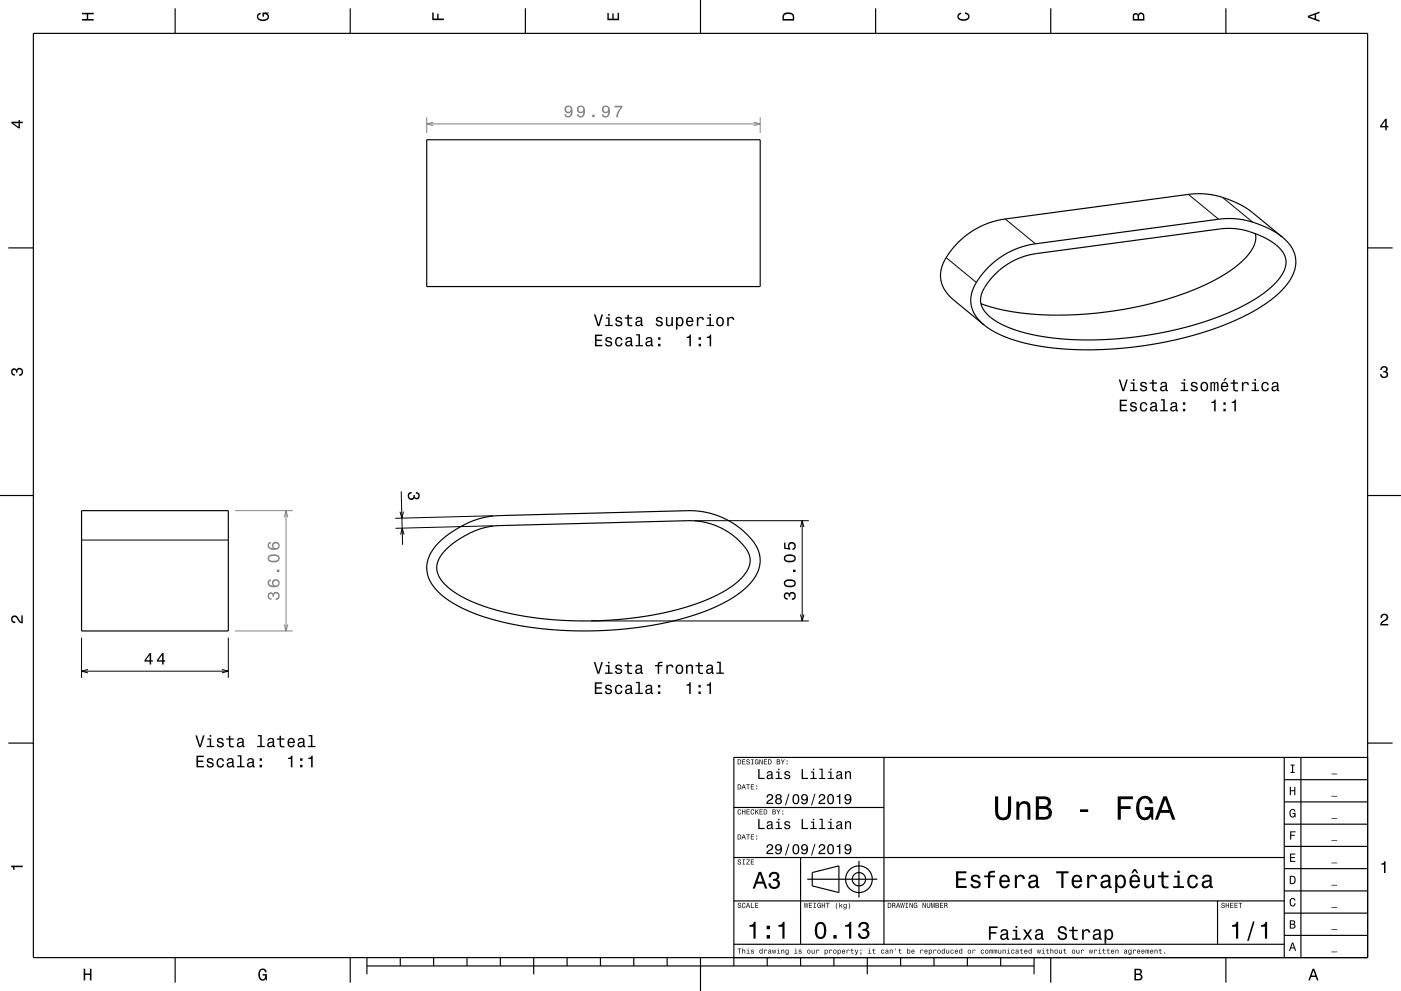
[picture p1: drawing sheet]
<svg xmlns="http://www.w3.org/2000/svg" width="420mm" height="297mm" viewBox="0 0 420 297" stroke-linecap="round" stroke-linejoin="round" font-family="sans-serif">
<g fill="none" stroke="#000" stroke-width=".3">
<path d="M356.3 58.3l9 7.4M366.5 59.2l9.1 7.4M283.6 77.2l9.1 7.5M301.3 65.6l9.1 7.5M120.3 147.2l.4 16.1M121 153.3l-.5 2-.6-1.9M147.8 154.6l-29.3 .7M147.8 157.6l-29.2 .7M208.2 156h34.3M240 158l.5-2 .5 2M240.5 156v30.1M24.4 161.9h44"/>
<path d="M121.1 160.2l-.5-1.9-.5 1.9M24.4 191.1v12.1M68.4 191.1v12.1M177.2 186.1h65.3M240 184.2l.5 1.9 .5-1.9"/>
</g>
<path d="M127.9 35.1v4.8M227.9 35.1v4.8M70.4 153h17.3M70.4 189.1h17.3" fill="none" stroke="#808080" stroke-width=".3"/>
<g fill="none" stroke="#000" stroke-width=".35">
<path d="M10 10h400v277h-400zM52.5 2.5v7.5M105 2.5v7.5M157.5 2.5v7.5M210 0v10M262.5 2.5v7.5M315 2.5v7.5M367.5 2.5v7.5M127.9 41.9h100v44h-100zM2.5 74.3h7.5M376.4 70a8.8 8.8 0 0 1-3.5 7.8 54.4 54.4 0 0 1-20.7 11.1 108.9 108.9 0 0 1-50.5 4.2l-3.3-.7-4.3-1.4M384.5 71.1l-4.2-2.6-5.7-2.2-4.5-.8-4.8 .2-57.1 7.8-4 1.3-3.7 1.9-3.2 2.4-2.9 3.1a14.7 14.7 0 0 0-3.4 7.6 9.4 9.4 0 0 0 4 7.6"/>
<path d="M384.5 71.1l-9.7-7.9-3.5-2.1-3.4-1.5-3.3-1-2.9-.4-3.1-.1-59.4 7.9-3.6 1.1-4 2-3.3 2.6-2.9 3.1a14.2 14.2 0 0 0-3.4 8.2 9.7 9.7 0 0 0 3.9 7l9.1 7.4M384.5 71.1a9.1 9.1 0 0 1 1.8 13.4 36.3 36.3 0 0 1-14.5 10.8 111.4 111.4 0 0 1-61.4 8.2 35.3 35.3 0 0 1-15.4-6.1M410 74.3h7.5M298.3 82.2l2.2-2 3.2-2 3.2-1.3 3.1-.8 56.1-7.5 3.7-.1 3.6 .6a22.8 22.8 0 0 1 10.8 5.9 5.9 5.9 0 0 1-.2 7.8 31.4 31.4 0 0 1-12.4 9.4 108.1 108.1 0 0 1-60.8 8.4 29.7 29.7 0 0 1-14.3-5.9 6.2 6.2 0 0 1-.8-9.4zM0 148.5h10M24.4 153h44v36.1h-44zM206.2 156l-56.9 1.5-3.7 .6-4 1.3a23.5 23.5 0 0 0-9.7 7.6 6 6 0 0 0 1.1 7.7 30.4 30.4 0 0 0 13.8 7.6 109.7 109.7 0 0 0 62.4-1.5 30.7 30.7 0 0 0 14.1-8.7 6.4 6.4 0 0 0-1-9.3l-3.4-2.9-3.9-2.2-4.3-1.3-4.5-.4M410 148.5h10M131.8 162.3a32.1 32.1 0 0 1 10.2-6.3l3.6-1 3.7-.5 58.6-1.4 4.2 .5 4.2 1.4 4 2.2 3.5 2.8a13 13 0 0 1 4.1 7.5 11.8 11.8 0 0 1-5.2 9.5 56.5 56.5 0 0 1-23.6 9.7 111.6 111.6 0 0 1-54.7-2.1 30.2 30.2 0 0 1-14.4-8.8 9.1 9.1 0 0 1 .9-12.5zM2.5 222.7h7.5M265 227v56M385 233.7h25"/>
<path d="M385 227v60M390 227v60M410 222.7h7.5M410 227h-190v62.5M220 257h165M220 242h45M240 257v26M257.5 258v11M385 253.7h25M385 247h25M385 240.3h25M220 270h165"/>
<path d="M242 263.5h21M243.5 261.5l8-2v8l-8-2zM365 270v13M385 273.7h25M385 267h25M385 260.3h25M52.5 287v7.5M105 287v7.5M110 289.5h200M110 287v5M120 287v2.5M130 287v2.5"/>
<path d="M140 287v2.5M150 287v2.5M160 287v5M170 287v2.5M180 287v2.5M190 287v2.5M200 287v2.5M210 287v10M220 283h165M230 287v2.5M240 287v2.5M250 287v2.5"/>
<path d="M260 287v5M270 287v2.5M280 287v2.5M290 287v2.5M300 287v2.5M310 287v5M315 287v7.5M367.5 287v7.5M385 280.3h25"/>
<circle cx="257.5" cy="263.5" r="2"/>
<circle cx="257.5" cy="263.5" r="4"/>
</g>
<g fill="#000">
<path d="M24.6 3.8h3.5v.5h-1.7v1.4h1.7v.5h-3.5v-.5h1.4v-1.4h-1.4z" fill-rule="evenodd"/>
<path d="M77.3 4.2l.8-.4v.5l-.3 .1a.68 .68 0 0 0-.4 .6 .68 .68 0 0 0 .4 .6 1.68 1.68 0 0 0 2.4-.6 .93 .93 0 0 0-1.1-.8v.8h-.4v-1.3h1.9v.3l-.5 .1 .4 .4a1.19 1.19 0 0 1-.9 1.7 1.9 1.9 0 0 1-2.6-1.3z" fill-rule="evenodd"/>
<path d="M129.6 3.8h.4v1.8h1.1v-1.5h.4v1.5h1.6v.4h-3.5z" fill-rule="evenodd"/>
<path d="M182.1 3.9h.4v1.7h1.1v-1.6h.4v1.6h1.2v-1.8h.4v2.3h-3.5z" fill-rule="evenodd"/>
<path d="M235 4a2.21 2.21 0 0 0-.4 2.2h3.5v-1.2a1.92 1.92 0 0 0-3.1-1zM235.3 4.4l.4-.2a1.45 1.45 0 0 1 2 .8v.7h-2.7l.1-1z" fill-rule="evenodd"/>
<path d="M287.3 4.2l.8-.4v.4l-.3 .1a.66 .66 0 0 0-.4 .6 .66 .66 0 0 0 .4 .6 1.69 1.69 0 0 0 2.5-.5 .9 .9 0 0 0-1-.8v-.5a1.24 1.24 0 0 1 1.4 1.1 1.24 1.24 0 0 1-1.1 1.4 1.93 1.93 0 0 1-2.6-1.2z" fill-rule="evenodd"/>
<path d="M339.8 4.2l-.2 2h3.5v-1.4a.98 .98 0 0 0-.7-1 .98 .98 0 0 0-1.2 .6 .84 .84 0 0 0-1.4-.2zM340.1 4.5l.4-.1 .4 .1 .1 1.2h-1zM341.6 4.4l.4-.2a.58 .58 0 0 1 .7 .7v.8h-1.2z" fill-rule="evenodd"/>
<path d="M392.1 4.7v.6l3.5 1.2v-.4l-1-.4v-1.4l1-.4v-.4zM392.6 5l1.5-.5v1z" fill-rule="evenodd"/>
<path d="M3.4 36.5v.4l2.1 1.6h.5v-1.6h.8v-.4h-.8v-.5h-.4v.5zM4 36.9h1.6v1.1z" fill-rule="evenodd"/>
<path d="M415.3 35.6l-1.6 2.1v.5h1.6v.8h.4v-.8h.5v-.4h-.5v-2.2zM415.3 36.2v1.6h-1.1z" fill-rule="evenodd"/>
<path d="M178 94.2l1.2 3.5h.5l1.1-3.5h-.5l-.9 3-.9-3zM181.6 95.1v.4h.7v1.9h-.9v.3h2.3v-.3h-.9v-2.3zM182.3 94.1v.5h.5v-.5zM184.7 95.2l-.2 .2a.96 .96 0 0 0 1.2 1.2l.3 .1a.6 .6 0 0 1-.5 .8 .6 .6 0 0 1-.6-.6h-.5a1.03 1.03 0 0 0 1.3 1 1.03 1.03 0 0 0 .7-1.5l-1.4-.5a.54 .54 0 0 1 .4-.6 .54 .54 0 0 1 .7 .5l.4-.1a1.09 1.09 0 0 0-1.8-.5zM188.1 94.3v.8h-.8v.4h.8v1.8a1.05 1.05 0 0 0 1.4 .5v-.4a.68 .68 0 0 1-1-.3v-1.6h1v-.4h-1v-.8zM190.8 95.2l-.2 .6h.4a.55 .55 0 0 1 .6-.5 .55 .55 0 0 1 .4 .8h-.2a.91 .91 0 0 0-1.3 .5 .91 .91 0 0 0 .8 1.2l.8-.4 .1 .3h.6v-.3h-.2l-.1-1.6a1.02 1.02 0 0 0-1.7-.6zM191 96.7l1.1-.3a.77 .77 0 0 1-.2 .8 .77 .77 0 0 1-.9 .1zM196.9 95.2l-.2 .2a.96 .96 0 0 0 1.2 1.2l.3 .1a.6 .6 0 0 1-.5 .8 .6 .6 0 0 1-.7-.6h-.4a1.03 1.03 0 0 0 1.3 1 1.03 1.03 0 0 0 .6-1.5l-1.3-.5a.54 .54 0 0 1 .4-.6 .54 .54 0 0 1 .6 .5l.5-.1a1.09 1.09 0 0 0-1.8-.5zM199.6 95v1.8a.89 .89 0 0 0 .6 1 .89 .89 0 0 0 1.1-.5v.4h.4v-2.7h-.4v1.6a.65 .65 0 0 1-.4 .8 .65 .65 0 0 1-.8-.3v-2.1zM202.6 95v3.8h.5v-1.5a.93 .93 0 0 0 1 .5 .93 .93 0 0 0 .7-.8 1.27 1.27 0 0 0 0-1.5 1.27 1.27 0 0 0-1.4-.4l-.3 .3v-.4zM203.3 95.6a.63 .63 0 0 1 .7-.2 .63 .63 0 0 1 .4 .5l.1 .5a.84 .84 0 0 1-.7 1 1.18 1.18 0 0 1-.5-1.8zM205.9 95.3a1.45 1.45 0 0 0-.2 1.7 1.45 1.45 0 0 0 1.4 .8l.7-.8h-.4l-.6 .4a.76 .76 0 0 1-.7-.9h1.8a1.16 1.16 0 0 0-.5-1.4 1.16 1.16 0 0 0-1.5 .2zM206.3 95.5l.2-.1a.67 .67 0 0 1 .7 .1 .67 .67 0 0 1 .2 .6h-1.3zM208.9 95v2.7h.5v-1.5a.66 .66 0 0 1 .3-.8 .66 .66 0 0 1 .8 .2l.1 .3h.4a.89 .89 0 0 0-.7-.9 .89 .89 0 0 0-1 .5v-.5zM212 95.1v.4h.7v1.9h-.9v.3h2.3v-.3h-1v-2.3zM212.7 94.1v.5h.5v-.5zM215 95.3a1.45 1.45 0 0 0-.2 1.7 1.45 1.45 0 0 0 1.6 .7 1.45 1.45 0 0 0 .6-1.7 1.45 1.45 0 0 0-1.6-1zM215.3 95.6a.67 .67 0 0 1 .7-.2 .67 .67 0 0 1 .5 .5 .93 .93 0 0 1 0 1.1 .93 .93 0 0 1-.9 .4 1.36 1.36 0 0 1-.3-1.8zM218 95v2.7h.5v-1.5a.66 .66 0 0 1 .3-.8 .66 .66 0 0 1 .9 .2v.3h.4a.89 .89 0 0 0-.7-.9 .89 .89 0 0 0-1 .5v-.5z" fill-rule="evenodd"/>
<path d="M3.6 110.6a.86 .86 0 0 1 1.4 .2 1.12 1.12 0 0 1 1.5-.4 1.12 1.12 0 0 1 .3 1.6l-.5 .6-.6 .1v-.5a.72 .72 0 0 0 .9-.6 .72 .72 0 0 0-.8-.8 .72 .72 0 0 0-.6 .9h-.4a.62 .62 0 0 0-.4-.8 .62 .62 0 0 0-.8 .5 .62 .62 0 0 0 .5 .7h.4l-.1 .5a1.17 1.17 0 0 1-1-.7 1.17 1.17 0 0 1 .2-1.3z" fill-rule="evenodd"/>
<path d="M178.4 100.3v3.5h2.2v-.4h-1.8v-1.2h1.6v-.4h-1.6v-1.1h1.7v-.4zM181.7 101.2l-.2 .3a.96 .96 0 0 0 1.2 1.2l.3 .1a.6 .6 0 0 1-.5 .7 .6 .6 0 0 1-.7-.6h-.4a1.03 1.03 0 0 0 1.3 1 1.03 1.03 0 0 0 .6-1.4l-1.3-.5a.54 .54 0 0 1 .4-.7 .54 .54 0 0 1 .6 .5h.5a1.09 1.09 0 0 0-1.8-.6zM184.7 101.4a1.45 1.45 0 0 0-.3 1.6 1.45 1.45 0 0 0 1.6 .8l.5-.5 .1-.5h-.4l-.4 .6a1.02 1.02 0 0 1-1-1 1.02 1.02 0 0 1 1-1l.4 .6h.4a1.09 1.09 0 0 0-.7-1 1.09 1.09 0 0 0-1.2 .4zM187.8 101.2l-.3 .7h.4a.55 .55 0 0 1 .7-.6 .55 .55 0 0 1 .4 .8l-.2 .1a.91 .91 0 0 0-1.3 .5 .91 .91 0 0 0 .7 1.2l.9-.5 .1 .3 .6 .1v-.3l-.3-.1v-1.6a1.02 1.02 0 0 0-.7-.8 1.02 1.02 0 0 0-1 .2zM188 102.7l1.1-.3a.77 .77 0 0 1-.2 .9 .77 .77 0 0 1-.9 .1zM190.7 100.2v.3h.7v2.9h-.9v.4h2.3v-.4h-.9v-3.2zM193.9 101.2l-.3 .7h.4a.55 .55 0 0 1 .7-.6 .55 .55 0 0 1 .3 .8l-.2 .1a.91 .91 0 0 0-1.3 .5 .91 .91 0 0 0 .8 1.2l.9-.5 .1 .3 .5 .1v-.3l-.2-.1v-1.6a1.02 1.02 0 0 0-.7-.8 1.02 1.02 0 0 0-1 .2zM194 102.7l1.1-.3a.77 .77 0 0 1-.2 .9 .77 .77 0 0 1-.9 .1zM197.3 103v.8h.7v-.8zM197.3 101.1v.7h.7v-.7z" fill-rule="evenodd"/>
<path d="M205.8 100.9v.4h.9v2.5h.4v-3.5h-.3a.77 .77 0 0 1-1 .6zM209.4 103v.8h.7v-.8zM209.4 101.1v.7h.7v-.7zM211.9 100.9v.4h.8v2.5h.5v-3.5h-.4a.77 .77 0 0 1-.9 .6z" fill-rule="evenodd"/>
<path d="M414.1 110a1.01 1.01 0 0 1 1.5-.2 1.01 1.01 0 0 1 0 1.6 1.12 1.12 0 0 1 .4 1.5 1.12 1.12 0 0 1-1.6 .3l-.6-.5-.1-.6h.5a.72 .72 0 0 0 .7 .9 .72 .72 0 0 0 .7-.8 .72 .72 0 0 0-.9-.6v-.4a.62 .62 0 0 0 .8-.4 .62 .62 0 0 0-.5-.8 .62 .62 0 0 0-.7 .5v.4h-.5z" fill-rule="evenodd"/>
<path d="M122.5 147.8l.9-.4v.5a.72 .72 0 0 0-.9 .7 .72 .72 0 0 0 .8 .7 .72 .72 0 0 0 .6-.9h.4a.62 .62 0 0 0 .5 .8 .62 .62 0 0 0 .7-.5 .62 .62 0 0 0-.5-.8h-.3v-.4a1.08 1.08 0 0 1 1.1 1.1 1.08 1.08 0 0 1-1.3 1l-.3-.3a1.12 1.12 0 0 1-1.6 .4 1.12 1.12 0 0 1-.3-1.6z" fill-rule="evenodd"/>
<path d="M235.2 177.8a1.17 1.17 0 0 0-.2 1.3 1.17 1.17 0 0 0 1.1 .6v-.4a.62 .62 0 0 1-.7-.3 .62 .62 0 0 1 .2-.8 .62 .62 0 0 1 .8 .2l.1 .5h.4a.74 .74 0 0 1 .6-1 .74 .74 0 0 1 .8 .8 .74 .74 0 0 1-.9 .7v.4a1.18 1.18 0 0 0 1.2-1.5 1.18 1.18 0 0 0-1.9-.6l-.1 .2a.86 .86 0 0 0-1.4-.1zM235.4 173.9a1.13 1.13 0 0 0-.4 1.2 1.13 1.13 0 0 0 1 .9 1.9 1.9 0 0 0 2.6-1.2 2.03 2.03 0 0 0-3.2-.9zM235.5 174.5a2.38 2.38 0 0 1 2.6 0v.6a2.37 2.37 0 0 1-2.6 0zM237.7 170.7v.7h.8v-.7zM235.4 166.4a1.13 1.13 0 0 0-.4 1.3 1.13 1.13 0 0 0 1 .8 1.9 1.9 0 0 0 2.6-1.2 2.03 2.03 0 0 0-3.2-.9zM235.5 167a2.38 2.38 0 0 1 2.6 0v.7a2.37 2.37 0 0 1-2.6 0zM235.1 162.6v1.9l1.8 .3v-.5a.8 .8 0 0 1-.2-1.2 .8 .8 0 0 1 1.2 .1 .8 .8 0 0 1-.3 1.2v.5a1.21 1.21 0 0 0 1-1.6 1.21 1.21 0 0 0-1.6-.8 1.21 1.21 0 0 0-.6 1.8l-.9-.2v-1.5z" fill-rule="evenodd"/>
<path d="M3.6 184.7a1.22 1.22 0 0 1 2 .8l.8 .8v-1.9h.4v2.4a2.76 2.76 0 0 1-2-1.8 .69 .69 0 0 0-1.1 .5 .69 .69 0 0 0 .9 .8v.4a1.19 1.19 0 0 1-1.2-.6 1.19 1.19 0 0 1 .2-1.4z" fill-rule="evenodd"/>
<path d="M178 198.4l1.1 3.5h.5l1.1-3.5h-.4l-.9 3-.9-3zM181.6 199.3v.4h.7v1.9h-.9v.3h2.2v-.3h-.9v-2.3zM182.3 198.3v.5h.4v-.5zM184.7 199.4l-.2 .2a.96 .96 0 0 0 1.2 1.2l.3 .1a.6 .6 0 0 1-.5 .8 .6 .6 0 0 1-.7-.6h-.4a1.03 1.03 0 0 0 1.3 1 1.03 1.03 0 0 0 .6-1.5l-1.3-.5a.54 .54 0 0 1 .4-.6 .54 .54 0 0 1 .6 .5l.5-.1a1.09 1.09 0 0 0-1.8-.5zM188 198.5v.8h-.7v.4h.7l.1 1.8a1.04 1.04 0 0 0 1.4 .5v-.4a.68 .68 0 0 1-1-.3v-1.6h1v-.4h-1v-.8zM190.8 199.4l-.3 .6h.4a.55 .55 0 0 1 .7-.5 .55 .55 0 0 1 .4 .8h-.2a.91 .91 0 0 0-1.3 .5 .91 .91 0 0 0 .7 1.2l.9-.4 .1 .3h.6v-.3h-.3v-1.6a1.02 1.02 0 0 0-1.7-.6zM190.9 200.9l1.1-.3a.77 .77 0 0 1-.2 .8 .77 .77 0 0 1-.8 .1zM196.4 199.3v.4h.8v2.2h.4v-2.2h1v-.4h-1l.1-.3 .9-.3v-.4a.95 .95 0 0 0-1 .1 .95 .95 0 0 0-.4 .9zM199.8 199.2v2.7h.4v-1.5a.66 .66 0 0 1 .4-.8 .66 .66 0 0 1 .8 .2v.3h.5a.89 .89 0 0 0-.7-.9 .89 .89 0 0 0-1 .5v-.5zM202.8 199.5a1.45 1.45 0 0 0-.2 1.7 1.45 1.45 0 0 0 1.6 .7 1.45 1.45 0 0 0 .6-1.7 1.45 1.45 0 0 0-1.6-1zM203.1 199.8a.67 .67 0 0 1 .8-.2 .67 .67 0 0 1 .4 .5 .93 .93 0 0 1 .1 1.1 .93 .93 0 0 1-1 .4 1.36 1.36 0 0 1-.3-1.8zM205.7 199.2v2.7h.4v-1.5a.63 .63 0 0 1 .4-.8 .63 .63 0 0 1 .8 .3v2h.5v-1.7a.89 .89 0 0 0-.7-1 .89 .89 0 0 0-1 .4v-.4zM209.3 198.5v.8h-.8v.4h.8v1.8a1.05 1.05 0 0 0 1.5 .5v-.4a.68 .68 0 0 1-1-.3l-.1-1.6h1.1v-.4h-1.1v-.8zM212 199.4l-.2 .6h.4a.55 .55 0 0 1 .6-.5 .55 .55 0 0 1 .4 .8h-.2a.91 .91 0 0 0-1.3 .5 .91 .91 0 0 0 .8 1.2l.8-.4 .1 .3h.6v-.3h-.2l-.1-1.6a1.02 1.02 0 0 0-.6-.9 1.02 1.02 0 0 0-1.1 .3zM212.2 200.9l1.1-.3a.77 .77 0 0 1-.2 .8 .77 .77 0 0 1-.9 .1zM215 198.3v.4h.7v2.9h-1v.3h2.3v-.3h-.9v-3.3z" fill-rule="evenodd"/>
<path d="M414.2 184.2a1.18 1.18 0 0 1 1.9 .3 1.18 1.18 0 0 1-1 1.7l-.8 .8h1.9v.4h-2.4a2.76 2.76 0 0 1 1.8-2 .69 .69 0 0 0-.5-1.1 .69 .69 0 0 0-.8 .9h-.4z" fill-rule="evenodd"/>
<path d="M178.3 204.5v3.5h2.2v-.4h-1.7v-1.2h1.6v-.4h-1.6v-1.1h1.7v-.4zM181.7 205.4l-.2 .3a.96 .96 0 0 0 1.2 1.2l.3 .1a.6 .6 0 0 1-.5 .7 .6 .6 0 0 1-.7-.6h-.5a1.03 1.03 0 0 0 1.3 1 1.03 1.03 0 0 0 .7-1.4l-1.3-.5a.54 .54 0 0 1 .4-.7 .54 .54 0 0 1 .6 .5h.4a1.08 1.08 0 0 0-1.7-.6zM184.6 205.6a1.45 1.45 0 0 0-.2 1.6 1.45 1.45 0 0 0 1.5 .8l.6-.5 .1-.5h-.4l-.5 .6a1.02 1.02 0 0 1-.9-1 1.02 1.02 0 0 1 1-1l.3 .6h.5a1.09 1.09 0 0 0-.8-1 1.09 1.09 0 0 0-1.2 .4zM187.7 205.4l-.2 .7h.4a.55 .55 0 0 1 .6-.6 .55 .55 0 0 1 .4 .8l-.2 .1a.91 .91 0 0 0-1.3 .5 .91 .91 0 0 0 .8 1.2l.9-.5 .1 .3 .5 .1v-.3l-.2-.1-.1-1.6a1.02 1.02 0 0 0-.6-.8 1.02 1.02 0 0 0-1.1 .2zM187.9 206.9l1.1-.3a.77 .77 0 0 1-.2 .9 .77 .77 0 0 1-.9 .1zM190.7 204.4v.3h.7v2.9h-.9v.4h2.2v-.4h-.9v-3.2zM193.8 205.4l-.3 .7h.4a.55 .55 0 0 1 .7-.6 .55 .55 0 0 1 .4 .8l-.2 .1a.91 .91 0 0 0-1.3 .5 .91 .91 0 0 0 .7 1.2l.9-.5 .1 .3 .6 .1v-.3l-.3-.1v-1.6a1.02 1.02 0 0 0-.7-.8 1.02 1.02 0 0 0-1 .2zM194 206.9l1.1-.3a.77 .77 0 0 1-.2 .9 .77 .77 0 0 1-.9 .1zM197.3 207.2v.8h.6v-.8zM197.3 205.3v.7h.6v-.7z" fill-rule="evenodd"/>
<path d="M205.8 205.1v.4h.8v2.5h.5v-3.5h-.4a.77 .77 0 0 1-.9 .6zM209.4 207.2v.8h.7v-.8zM209.4 205.3v.7h.7v-.7zM211.9 205.1v.4h.8v2.5h.4v-3.5h-.3a.77 .77 0 0 1-.9 .6z" fill-rule="evenodd"/>
<path d="M221.1 227.6v1.5h.5a.77 .77 0 0 0 .6-.8 .77 .77 0 0 0-.6-.7zM221.4 227.8a.58 .58 0 0 1 .6 .5 .58 .58 0 0 1-.6 .6zM222.5 227.6v1.5h.9v-.2h-.7v-.5h.7v-.2h-.7v-.4h.7v-.2zM223.9 227.7a.6 .6 0 0 0 0 .6 .6 .6 0 0 0 .7 .3 .33 .33 0 0 1-.3 .4 .33 .33 0 0 1-.4-.4h-.2a.54 .54 0 0 0 .6 .6 .54 .54 0 0 0 .5-.7 .54 .54 0 0 0-.8-.4 .28 .28 0 0 1 .2-.4 .28 .28 0 0 1 .4 .3h.2l-.1-.2-.2-.2zM225.2 227.6v.2h.3v1.1h-.3v.2h.7v-.2h-.2v-1.1h.2v-.2zM226.4 227.8a.72 .72 0 0 0-.2 .9 .72 .72 0 0 0 1 .3l.2 .1v-.8h-.5v.2h.3l-.2 .4a.52 .52 0 0 1-.6-.6 .52 .52 0 0 1 .7-.4l.3 .1-.3-.4zM227.7 227.6v1.5h.1v-1.2l.6 1.2h.2v-1.5h-.1v1.2l-.6-1.2zM229 227.6v1.5h1v-.2h-.8v-.5h.7v-.2h-.7v-.4h.7v-.2zM230.3 227.6v1.5h.5a.77 .77 0 0 0 .6-.8 .77 .77 0 0 0-.6-.7zM230.5 227.8a.58 .58 0 0 1 .6 .5 .58 .58 0 0 1-.6 .6zM232.9 227.6v1.5h.5a.42 .42 0 0 0 .5-.3 .42 .42 0 0 0-.3-.5l.2-.2-.1-.4zM233.1 227.8h.3a.23 .23 0 0 1 .2 .2 .23 .23 0 0 1-.2 .2h-.3zM233.1 228.4h.3a.26 .26 0 0 1 .3 .2 .26 .26 0 0 1-.3 .3h-.3zM234.1 227.6l.5 .9v.6h.2v-.6l.5-.9h-.3l-.3 .7-.4-.7zM235.8 228.8v.3h.3v-.3zM235.8 227.9v.3h.3v-.3z" fill-rule="evenodd"/>
<path d="M221.1 235.1v1.5h.5a.77 .77 0 0 0 .6-.8 .77 .77 0 0 0-.6-.7zM221.4 235.3a.58 .58 0 0 1 .6 .5 .58 .58 0 0 1-.6 .6zM222.8 235.1l-.5 1.5h.2l.2-.5h.5l.2 .5h.2l-.5-1.5zM223 235.3l.2 .7h-.5zM223.7 235.1v.2h.5v1.3h.2v-1.3h.4v-.2zM225.1 235.1v1.5h1v-.2h-.8v-.5h.7v-.2h-.7v-.4h.7v-.2zM226.7 236.3v.3h.3v-.3zM226.7 235.4v.3h.3v-.3z" fill-rule="evenodd"/>
<path d="M227.3 230.5v3h1.9v-.4h-1.5v-2.6zM230.1 231.3l-.2 .5h.4a.47 .47 0 0 1 .5-.4 .47 .47 0 0 1 .4 .6l-.2 .1a.78 .78 0 0 0-1.1 .4 .78 .78 0 0 0 .6 1l.8-.3 .1 .2 .4 .1-.2-.5v-1.2a.87 .87 0 0 0-.6-.7 .87 .87 0 0 0-.9 .2zM230.3 232.6l.9-.3v.4a.51 .51 0 0 1-.5 .5 .51 .51 0 0 1-.5-.5zM232.7 231.2v.4h.6v1.6h-.8v.3h1.9v-.3h-.7v-2zM233.3 230.4v.4h.4v-.4zM235.3 231.3l-.2 .5 .2 .4 1.2 .4a.52 .52 0 0 1-.5 .7 .52 .52 0 0 1-.6-.5h-.3a.88 .88 0 0 0 1.1 .8 .88 .88 0 0 0 .5-1.3l-1.1-.4a.46 .46 0 0 1 .3-.6 .46 .46 0 0 1 .6 .5h.4a.93 .93 0 0 0-1.6-.5zM240.3 230.5v3h1.9v-.4h-1.5v-2.6zM243.1 231.2v.4h.6v1.6h-.8v.3h2v-.3h-.8v-2zM243.7 230.4v.4h.4v-.4zM245.7 230.4v.3h.6v2.5h-.8v.3h1.9v-.3h-.8v-2.8zM248.3 231.2v.4h.6v1.6h-.8v.3h2v-.3h-.8v-2zM248.9 230.4v.4h.4v-.4zM251 231.3l-.3 .5h.4a.47 .47 0 0 1 .6-.4 .47 .47 0 0 1 .3 .6l-.2 .1a.78 .78 0 0 0-1.1 .4 .78 .78 0 0 0 .6 1l.8-.3 .1 .2 .5 .1v-.3h-.2l-.1-1.4a.87 .87 0 0 0-1.4-.5zM251.1 232.6l.9-.3v.4a.51 .51 0 0 1-.4 .5 .51 .51 0 0 1-.6-.5zM253.3 231.2v2.3h.4v-1.7l.6-.4 .4 .4v1.7h.4v-1.5a.76 .76 0 0 0-.5-.9 .76 .76 0 0 0-.9 .4v-.3z" fill-rule="evenodd"/>
<path d="M386.7 235.8h.3v1h1v-1h.3v2.5h-.3v-1.2h-1v1.2h-.3z" fill-rule="evenodd"/>
<path d="M386.9 229.1h1.2v.3h-.4v1.9h.4v.3h-1.2v-.3h.4v-1.9h-.4z" fill-rule="evenodd"/>
<path d="M399.1 238.5h1.8v.2h-1.8z" fill-rule="evenodd"/>
<path d="M399.1 231.9h1.8v.2h-1.8z" fill-rule="evenodd"/>
<path d="M3.3 259.4h3.5v.5h-2.5v.8h-.3a.77 .77 0 0 0-.7-.9z" fill-rule="evenodd"/>
<path d="M221.3 257.7a.6 .6 0 0 0 0 .6 .6 .6 0 0 0 .7 .3 .33 .33 0 0 1-.3 .4 .33 .33 0 0 1-.4-.4h-.2a.54 .54 0 0 0 .6 .6 .54 .54 0 0 0 .5-.7 .54 .54 0 0 0-.8-.4 .28 .28 0 0 1 .2-.4 .28 .28 0 0 1 .4 .3h.1v-.2l-.2-.2zM222.6 257.6v.2h.3v1.1h-.3v.2h.7v-.2h-.2v-1.1h.2v-.2zM223.8 257.6v.2h.8l-.9 1.3h1.1v-.2h-.8l.8-1.3zM225.1 257.6v1.5h1v-.2h-.8v-.5h.7v-.2h-.7v-.4h.7v-.2z" fill-rule="evenodd"/>
<path d="M221.1 250.1v1.5h.5a.77 .77 0 0 0 .6-.8 .77 .77 0 0 0-.6-.7zM221.4 250.3a.58 .58 0 0 1 .6 .5 .58 .58 0 0 1-.6 .6zM222.8 250.1l-.5 1.5h.2l.2-.5h.5l.2 .5h.2l-.5-1.5zM223 250.3l.2 .7h-.5zM223.7 250.1v.2h.5v1.3h.2v-1.3h.4v-.2zM225.1 250.1v1.5h1v-.2h-.8v-.5h.7v-.2h-.7v-.4h.7v-.2zM226.7 251.3v.3h.3v-.3zM226.7 250.4v.3h.3v-.3z" fill-rule="evenodd"/>
<path d="M221.3 242.7a.72 .72 0 0 0-.2 1 .72 .72 0 0 0 .9 .3l.2-.5-.4 .4a.56 .56 0 0 1-.5-.6 .56 .56 0 0 1 .6-.5l.3 .2-.3-.4zM222.5 242.6v1.5h.2v-.7h.6v.7h.1v-1.5h-.1v.6h-.6v-.6zM223.8 242.6v1.5h1v-.2h-.8v-.5h.7v-.2h-.7v-.4h.7v-.2zM225.2 242.7a.72 .72 0 0 0-.2 1 .72 .72 0 0 0 .9 .3l.2-.5-.4 .4a.56 .56 0 0 1-.5-.6 .56 .56 0 0 1 .6-.5l.3 .2-.3-.4zM226.4 242.6v1.5h.2l.2-.7 .5 .7h.2l-.6-.9 .6-.6h-.3l-.6 .7v-.7zM227.7 242.6v1.5h1v-.2h-.8v-.5h.7v-.2h-.7v-.4h.7v-.2zM229 242.6v1.5h.5a.77 .77 0 0 0 .6-.8 .77 .77 0 0 0-.6-.7zM229.2 242.8a.58 .58 0 0 1 .6 .5 .58 .58 0 0 1-.6 .6zM231.6 242.6v1.5h.5a.42 .42 0 0 0 .5-.3 .42 .42 0 0 0-.3-.5l.2-.2-.1-.4zM231.8 242.8h.3a.23 .23 0 0 1 .2 .2 .23 .23 0 0 1-.2 .2h-.3zM231.8 243.4h.3a.26 .26 0 0 1 .3 .2 .26 .26 0 0 1-.3 .3h-.3zM232.8 242.6l.5 .9v.6h.2v-.6l.5-.9h-.3l-.3 .7-.4-.7zM234.5 243.8v.3h.3v-.3zM234.5 242.9v.3h.3v-.3z" fill-rule="evenodd"/>
<path d="M227.3 245.5v3h1.9v-.4h-1.5v-2.6zM230.1 246.3l-.2 .5h.4a.47 .47 0 0 1 .5-.4 .47 .47 0 0 1 .4 .6l-.2 .1a.78 .78 0 0 0-1.1 .4 .78 .78 0 0 0 .6 1l.8-.3 .1 .2 .4 .1-.2-.5v-1.2a.87 .87 0 0 0-.6-.7 .87 .87 0 0 0-.9 .2zM230.3 247.6l.9-.3v.4a.51 .51 0 0 1-.5 .5 .51 .51 0 0 1-.5-.5zM232.7 246.2v.4h.6v1.6h-.8v.3h1.9v-.3h-.7v-2zM233.3 245.4v.4h.4v-.4zM235.3 246.3l-.2 .5 .2 .4 1.2 .4a.52 .52 0 0 1-.5 .7 .52 .52 0 0 1-.6-.5h-.3a.88 .88 0 0 0 1.1 .8 .88 .88 0 0 0 .5-1.3l-1.1-.4a.46 .46 0 0 1 .3-.6 .46 .46 0 0 1 .6 .5h.4a.93 .93 0 0 0-1.6-.5zM240.3 245.5v3h1.9v-.4h-1.5v-2.6zM243.1 246.2v.4h.6v1.6h-.8v.3h2v-.3h-.8v-2zM243.7 245.4v.4h.4v-.4zM245.7 245.4v.3h.6v2.5h-.8v.3h1.9v-.3h-.8v-2.8zM248.3 246.2v.4h.6v1.6h-.8v.3h2v-.3h-.8v-2zM248.9 245.4v.4h.4v-.4zM251 246.3l-.3 .5h.4a.47 .47 0 0 1 .6-.4 .47 .47 0 0 1 .3 .6l-.2 .1a.78 .78 0 0 0-1.1 .4 .78 .78 0 0 0 .6 1l.8-.3 .1 .2 .5 .1v-.3h-.2l-.1-1.4a.87 .87 0 0 0-1.4-.5zM251.1 247.6l.9-.3v.4a.51 .51 0 0 1-.4 .5 .51 .51 0 0 1-.6-.5zM253.3 246.2v2.3h.4v-1.7l.6-.4 .4 .4v1.7h.4v-1.5a.76 .76 0 0 0-.5-.9 .76 .76 0 0 0-.9 .4v-.3z" fill-rule="evenodd"/>
<path d="M230.1 253.2l-.3 .8h.4a.6 .6 0 0 1 .4-.7 .6 .6 0 0 1 .8 .5 .6 .6 0 0 1-.5 .7l-.2 .1a1.4 1.4 0 0 0-1 1.4h2.1v-.4h-1.6l.7-.7a1 1 0 0 0 .8-1.4 1 1 0 0 0-1.6-.3zM232.6 253.2a.98 .98 0 0 0 0 1.5 .98 .98 0 0 0 1.4-.1 .87 .87 0 0 1-.7 1.1l-.4-.1-.1-.4h-.4a1.06 1.06 0 0 0 1.2 .8 1.06 1.06 0 0 0 .8-1.2 1.21 1.21 0 0 0-.3-1.5 1.21 1.21 0 0 0-1.5-.1zM232.7 253.9a.65 .65 0 0 1 1.3 0 .65 .65 0 0 1-1.3 0zM236.4 252.9l-1.1 3.5h.3l1.1-3.5zM237.8 253.4a1.74 1.74 0 0 0 .8 2.7 1.75 1.75 0 0 0 .8-2.7 .96 .96 0 0 0-1.6 0zM238.3 253.4l.3-.1a1.47 1.47 0 0 1 0 2.4l-.5-.3-.1-.4v-1zM240.4 253.2a.98 .98 0 0 0 0 1.5 .98 .98 0 0 0 1.4-.1 .87 .87 0 0 1-.7 1.1l-.4-.1-.1-.4h-.4a1.05 1.05 0 0 0 1.2 .8 1.05 1.05 0 0 0 .8-1.2 1.21 1.21 0 0 0-.3-1.5 1.21 1.21 0 0 0-1.5-.1zM240.6 253.9a.64 .64 0 0 1 1.2 0 .64 .64 0 0 1-1.2 0zM244.2 252.9l-1.1 3.5h.3l1.1-3.5zM245.7 253.2l-.3 .8h.4a.6 .6 0 0 1 .5-.7 .6 .6 0 0 1 .7 .5 .6 .6 0 0 1-.4 .7l-.3 .1a1.4 1.4 0 0 0-1 1.4h2.1v-.4h-1.6l.7-.7a1 1 0 0 0 .8-1.4 1 1 0 0 0-1.6-.3zM248.2 253.4a1.73 1.73 0 0 0 .8 2.7 1.74 1.74 0 0 0 .8-2.7 .95 .95 0 0 0-1.6 0zM248.7 253.4l.3-.1a1.46 1.46 0 0 1 0 2.4l-.5-.3-.1-.4v-1zM250.8 253.5v.3h.7v2.2h.4v-3zM253.4 253.2a.98 .98 0 0 0 0 1.5 .98 .98 0 0 0 1.4-.1 .87 .87 0 0 1-.7 1.1l-.4-.1-.1-.4h-.4a1.05 1.05 0 0 0 1.2 .8 1.05 1.05 0 0 0 .8-1.2 1.21 1.21 0 0 0-.3-1.5 1.21 1.21 0 0 0-1.5-.1zM253.6 253.9a.64 .64 0 0 1 1.2 0 .64 .64 0 0 1-1.2 0z" fill-rule="evenodd"/>
<path d="M230.1 238.2l-.3 .8h.4a.6 .6 0 0 1 .4-.7 .6 .6 0 0 1 .8 .5 .6 .6 0 0 1-.5 .7l-.2 .1a1.4 1.4 0 0 0-1 1.4h2.1v-.4h-1.6l.7-.7a1 1 0 0 0 .8-1.4 1 1 0 0 0-1.6-.3zM232.7 238.2l-.2 .7 .4 .5a.94 .94 0 0 0-.2 1.4 .94 .94 0 0 0 1.4 0 .94 .94 0 0 0-.2-1.4 .82 .82 0 0 0 .3-1.2 .82 .82 0 0 0-1.2-.2zM232.8 240.1a.61 .61 0 0 1 1.2 0 .61 .61 0 0 1-1.2 0zM232.9 238.8a.51 .51 0 0 1 1 0 .51 .51 0 0 1-1 0zM236.4 237.9l-1.1 3.5h.3l1.1-3.5zM237.8 238.4a1.74 1.74 0 0 0 .8 2.7 1.75 1.75 0 0 0 .8-2.7 .96 .96 0 0 0-1.6 0zM238.3 238.4l.3-.1a1.47 1.47 0 0 1 0 2.4l-.5-.3-.1-.4v-1zM240.4 238.2a.98 .98 0 0 0 0 1.5 .98 .98 0 0 0 1.4-.1 .88 .88 0 0 1-.7 1.1l-.4-.1-.1-.4h-.4a1.06 1.06 0 0 0 1.2 .8 1.06 1.06 0 0 0 .8-1.2 1.21 1.21 0 0 0-.3-1.5 1.21 1.21 0 0 0-1.5-.1zM240.6 238.9a.64 .64 0 0 1 1.2 0 .64 .64 0 0 1-1.2 0zM244.2 237.9l-1.1 3.5h.3l1.1-3.5zM245.7 238.2l-.3 .8h.4a.6 .6 0 0 1 .5-.7 .6 .6 0 0 1 .7 .5 .6 .6 0 0 1-.4 .7l-.3 .1a1.4 1.4 0 0 0-1 1.4h2.1v-.4h-1.6l.7-.7a1 1 0 0 0 .8-1.4 1 1 0 0 0-1.6-.3zM248.2 238.4a1.73 1.73 0 0 0 .8 2.7 1.74 1.74 0 0 0 .8-2.7 .95 .95 0 0 0-1.6 0zM248.7 238.4l.3-.1a1.46 1.46 0 0 1 0 2.4l-.5-.3-.1-.4v-1zM250.8 238.5v.3h.7v2.2h.4v-3zM253.4 238.2a.98 .98 0 0 0 0 1.5 .98 .98 0 0 0 1.4-.1 .87 .87 0 0 1-.7 1.1l-.4-.1-.1-.4h-.4a1.06 1.06 0 0 0 1.2 .8 1.06 1.06 0 0 0 .8-1.2 1.21 1.21 0 0 0-.3-1.5 1.21 1.21 0 0 0-1.5-.1zM253.6 238.9a.64 .64 0 0 1 1.2 0 .64 .64 0 0 1-1.2 0z" fill-rule="evenodd"/>
<path d="M298.3 238.7v4.3a2.44 2.44 0 0 0 2.4 2.9 2.44 2.44 0 0 0 2.4-2.9v-4.3h-.9v4.4a1.54 1.54 0 0 1-1.5 1.9 1.54 1.54 0 0 1-1.5-1.9v-4.4zM304.7 240.2v5.5h.9v-3.2a1.27 1.27 0 0 1 .8-1.5 1.27 1.27 0 0 1 1.6 .7v4h.9v-3.6a1.77 1.77 0 0 0-1.2-2 1.77 1.77 0 0 0-2.2 1v-.9zM310.5 238.7v7h2.7a1.96 1.96 0 0 0 2.1-1.5 1.96 1.96 0 0 0-1.2-2.3 1.72 1.72 0 0 0 .9-2.1 1.72 1.72 0 0 0-2-1.1zM311.5 239.5h1.4a1.06 1.06 0 0 1 1.2 1.1 1.06 1.06 0 0 1-1.3 1h-1.3zM311.5 242.4h1.5a1.22 1.22 0 0 1 1.4 1.2 1.22 1.22 0 0 1-1.4 1.2h-1.5zM323.8 242.6v.8h2.4v-.8zM335.1 238.7v7h.9v-3.2h3v-.9h-3v-2.1h3.6v-.8zM341.3 239.5a4.9 4.9 0 0 0 .8 6.1 2.22 2.22 0 0 0 3-.9l.1 1h.5v-3.8h-2.5v.8h1.6a1.72 1.72 0 0 1-2.3 2.1 4.1 4.1 0 0 1 0-5.3 1.42 1.42 0 0 1 2.1 1.3h1a2.39 2.39 0 0 0-1.7-2.3 2.39 2.39 0 0 0-2.6 1zM348.8 238.7l-2.6 7h1l.7-2.1h2.8l.7 2.1h1l-2.6-7zM349.3 239.7l1.1 3h-2.2z" fill-rule="evenodd"/>
<path d="M386.7 255.8h1.6v.3h-1.2v.8h1.1v.3h-1.1v.8h1.2v.3h-1.6z" fill-rule="evenodd"/>
<path d="M386.8 249.1h1.6v.3h-1.3v.8h1v.3h-1v1.1h-.3z" fill-rule="evenodd"/>
<path d="M386.8 242.8a.85 .85 0 0 1 1-.4 .85 .85 0 0 1 .6 .8h-.4l-.3-.5a1.04 1.04 0 0 0-.9 1 1.04 1.04 0 0 0 .7 1l.4-.2 .2-.6h-.6v-.3h.9v1.4l-.2-.4-.5 .4a1.2 1.2 0 0 1-1.1-1.8z" fill-rule="evenodd"/>
<path d="M399.1 258.5h1.8v.2h-1.8z" fill-rule="evenodd"/>
<path d="M399.1 251.9h1.8v.2h-1.8z" fill-rule="evenodd"/>
<path d="M399.1 245.2h1.8v.2h-1.8z" fill-rule="evenodd"/>
<path d="M221.3 270.7a.6 .6 0 0 0 0 .6 .6 .6 0 0 0 .7 .3 .33 .33 0 0 1-.3 .4 .33 .33 0 0 1-.4-.4h-.2a.54 .54 0 0 0 .6 .6 .54 .54 0 0 0 .5-.7 .54 .54 0 0 0-.8-.4 .28 .28 0 0 1 .2-.4 .28 .28 0 0 1 .4 .3h.1v-.2l-.2-.2zM222.6 270.7a.72 .72 0 0 0-.2 1 .72 .72 0 0 0 .9 .3l.2-.5-.4 .4a.56 .56 0 0 1-.5-.6 .56 .56 0 0 1 .6-.5l.3 .2-.3-.4zM224.1 270.6l-.5 1.5h.2l.2-.5h.6l.1 .5h.2l-.5-1.5zM224.3 270.8l.2 .7h-.5zM225.1 270.6v1.5h1v-.2h-.8v-1.3zM226.4 270.6v1.5h1v-.2h-.8v-.5h.7v-.2h-.7v-.4h.7v-.2z" fill-rule="evenodd"/>
<path d="M227.5 261.3l-1.9 5h.7l.5-1.5h2l.6 1.5h.6l-1.8-5zM227.8 262l.8 2.2h-1.5zM230.9 261.7l-.4 1.2h.6a.88 .88 0 0 1 .5-1.1 .88 .88 0 0 1 1.1 .4 .88 .88 0 0 1-.3 1.2h-.7v.6a1.03 1.03 0 0 1 1.4 .6 1.03 1.03 0 0 1-.7 1.3 1.03 1.03 0 0 1-1.3-.7l-.1-.5h-.6a1.68 1.68 0 0 0 2.1 1.7 1.68 1.68 0 0 0 .9-2.6l-.4-.2a1.29 1.29 0 0 0 .5-1.6 1.29 1.29 0 0 0-1.5-.7z" fill-rule="evenodd"/>
<path d="M241 270.6l.2 1.5h.2l.2-1.3 .3 1.3h.2l.2-1.5h-.2l-.1 1.3-.3-1.3h-.1l-.3 1.3-.1-1.3zM242.5 270.6v1.5h.9v-.2h-.7v-.5h.7v-.2h-.7v-.4h.7v-.2zM243.9 270.6v.2h.3v1.1h-.3v.2h.7v-.2h-.2v-1.1h.2v-.2zM245.1 270.8a.72 .72 0 0 0-.2 .9 .72 .72 0 0 0 1 .3l.2 .1v-.8h-.6v.2h.4l-.2 .4a.56 .56 0 0 1-.5-.6 .56 .56 0 0 1 .6-.5l.3 .2-.3-.4zM246.4 270.6v1.5h.2v-.7h.6v.7h.2v-1.5h-.2v.6h-.6v-.6zM247.6 270.6v.2h.5v1.3h.2v-1.3h.4v-.2zM250.9 270.5a1.35 1.35 0 0 0 .2 2 1.83 1.83 0 0 1 0-2zM251.6 270.5v1.6h.2l.2-.6 .4 .6h.2l-.4-.8 .4-.4-.8 .5v-.9zM253 271a.55 .55 0 0 0-.2 .8 .55 .55 0 0 0 .8 .1 .4 .4 0 0 1-.2 .5 .4 .4 0 0 1-.5-.2 .47 .47 0 0 0 .5 .3 .47 .47 0 0 0 .4-.5v-1.1l-.2 .2-.3-.2zM253.1 271.2l.1-.1a.39 .39 0 0 1 .4 .4 .39 .39 0 0 1-.5 .3zM254.4 270.5a1.85 1.85 0 0 1 0 2 1.22 1.22 0 0 0 0-2z" fill-rule="evenodd"/>
<path d="M244.7 276.9a3.8 3.8 0 0 0 .5 4.4 1.62 1.62 0 0 0 2.4-1.3 3.3 3.3 0 0 0-.9-3.6l-.7-.1-.8 .1zM245.5 277h1a3.4 3.4 0 0 1 0 3.7h-1a3.4 3.4 0 0 1 0-3.7zM249.8 280.2v1.1h1v-1.1zM253.4 277.2v.5h1.1v3.6h.7v-5h-.5a1.11 1.11 0 0 1-1.3 .9zM257.7 276.7l-.4 1.2h.6a.88 .88 0 0 1 .5-1.1 .88 .88 0 0 1 1.2 .4 .88 .88 0 0 1-.3 1.2h-.7v.6a1.03 1.03 0 0 1 1.3 .6 1.03 1.03 0 0 1-.7 1.3 1.03 1.03 0 0 1-1.3-.7v-.5h-.7a1.68 1.68 0 0 0 2.2 1.7 1.68 1.68 0 0 0 .8-2.6l-.3-.2a1.29 1.29 0 0 0 .5-1.6 1.29 1.29 0 0 0-1.5-.7z" fill-rule="evenodd"/>
<path d="M266.1 270.6v1.5h.5a.77 .77 0 0 0 .6-.8 .77 .77 0 0 0-.6-.7zM266.4 270.8a.58 .58 0 0 1 .6 .5 .58 .58 0 0 1-.6 .6zM267.5 270.6v1.5h.2v-.7a.45 .45 0 0 1 .5 .2 .45 .45 0 0 1 0 .5l.3-.1-.3-.7a.42 .42 0 0 0 .2-.4 .42 .42 0 0 0-.4-.3zM267.7 270.8h.2a.26 .26 0 0 1 .3 .2 .26 .26 0 0 1-.3 .3h-.2zM269.1 270.6l-.5 1.5h.2l.2-.5h.6l.1 .5h.2l-.5-1.5zM269.3 270.8l.2 .7h-.5zM269.9 270.6l.2 1.5h.2l.3-1.3 .2 1.3h.2l.2-1.5h-.2l-.1 1.3-.3-1.3h-.1l-.3 1.3-.1-1.3zM271.5 270.6v.2h.3v1.1h-.3v.2h.7v-.2h-.2v-1.1h.2v-.2zM272.7 270.6v1.5h.1v-1.2l.6 1.2h.2v-1.5h-.1v1.2l-.6-1.2zM274 270.8a.72 .72 0 0 0-.1 .9 .72 .72 0 0 0 .9 .3l.2 .1v-.8h-.5v.2h.3l-.2 .4a.52 .52 0 0 1-.6-.6 .52 .52 0 0 1 .7-.4l.3 .1-.3-.4zM276.6 270.6v1.5h.1v-1.2l.6 1.2h.3v-1.5h-.2v1.2l-.6-1.2zM277.8 270.6v.9a.52 .52 0 0 0 .6 .6 .52 .52 0 0 0 .5-.6v-.9h-.2v.9a.33 .33 0 0 1-.3 .4 .33 .33 0 0 1-.4-.4v-.9zM279.1 270.6v1.5h.2v-1.4l.3 1.4h.2l.2-1.4v1.4h.2v-1.5h-.3l-.2 1.3-.3-1.3zM280.5 270.6v1.5h.5a.42 .42 0 0 0 .5-.3 .42 .42 0 0 0-.3-.5l.2-.2-.1-.4zM280.7 270.8h.3a.23 .23 0 0 1 .2 .2 .23 .23 0 0 1-.2 .2h-.3zM280.7 271.4h.3a.26 .26 0 0 1 .3 .2 .26 .26 0 0 1-.3 .3h-.3zM281.8 270.6v1.5h1v-.2h-.8v-.5h.7v-.2h-.7v-.4h.7v-.2zM283.1 270.6v1.5h.2v-.7a.45 .45 0 0 1 .5 .2 .45 .45 0 0 1 .1 .5l.2-.1-.3-.7a.42 .42 0 0 0 .2-.4 .42 .42 0 0 0-.4-.3zM283.3 270.8h.2a.26 .26 0 0 1 .3 .2 .26 .26 0 0 1-.3 .3h-.2z" fill-rule="evenodd"/>
<path d="M286.6 261.1v5h3.2v-.6h-2.5v-1.7h2.2v-.6h-2.2v-1.5h2.4v-.6zM291.4 262.4a1.08 1.08 0 0 0-.3 1.2 1.08 1.08 0 0 0 1 .7l1.3 .5a.9 .9 0 0 1-.9 1 .9 .9 0 0 1-1-.9h-.6a1.52 1.52 0 0 0 1.7 1.3 1.52 1.52 0 0 0 1.4-1.7l-.6-.5-1.6-.4a.76 .76 0 0 1 .6-1 .76 .76 0 0 1 .9 .7h.6a1.47 1.47 0 0 0-1-1.2 1.47 1.47 0 0 0-1.5 .3zM295 262.4v.5h1.2v3.2h.6v-3.2h1.5v-.5h-1.5a.71 .71 0 0 1 .9-.9h.6v-.5a1.48 1.48 0 0 0-2.1 1v.4zM300 262.7a2.2 2.2 0 0 0 1.1 3.6 1.51 1.51 0 0 0 1.6-1.3h-.6l-.4 .5-.5 .2a1.08 1.08 0 0 1-1-1.3h2.5a1.66 1.66 0 0 0-.7-2 1.66 1.66 0 0 0-2 .3zM300.5 263a.94 .94 0 0 1 1.1-.2 .94 .94 0 0 1 .5 1h-1.9zM304.2 262.3v3.8h.7v-2.2a.95 .95 0 0 1 .5-1.1 .95 .95 0 0 1 1.2 .3v.4h.7a1.28 1.28 0 0 0-1-1.4 1.28 1.28 0 0 0-1.5 .8v-.6zM308.7 262.4l-.3 1h.5a.79 .79 0 0 1 1-.8 .79 .79 0 0 1 .5 1.1l-.3 .1a1.43 1.43 0 0 0-1.4 .3 1.43 1.43 0 0 0-.4 1.5 1.33 1.33 0 0 0 2.3 0l.2 .5h.8v-.5h-.4v-2.3a1.45 1.45 0 0 0-1-1.2 1.45 1.45 0 0 0-1.5 .3zM309 264.6l1.6-.4a1.1 1.1 0 0 1-.3 1.2 1.1 1.1 0 0 1-1.3 .1l-.2-.5zM316.6 261.1v.6h1.6v4.4h.6v-4.4h1.5v-.6zM321.7 262.7a2.21 2.21 0 0 0 1.1 3.6 1.51 1.51 0 0 0 1.6-1.3h-.7l-.3 .5-.5 .2a1.08 1.08 0 0 1-1-1.3h2.5a1.67 1.67 0 0 0-.7-2 1.67 1.67 0 0 0-2 .3zM322.2 263a.94 .94 0 0 1 1.1-.2 .94 .94 0 0 1 .5 1h-1.9zM325.9 262.3v3.8h.6v-2.2a.95 .95 0 0 1 .6-1.1 .95 .95 0 0 1 1.1 .3l.1 .4h.6a1.28 1.28 0 0 0-.9-1.4 1.28 1.28 0 0 0-1.5 .8v-.6zM330.4 262.4l-.3 1h.5a.79 .79 0 0 1 1-.8 .79 .79 0 0 1 .5 1.1l-.3 .1a1.43 1.43 0 0 0-1.5 .3 1.43 1.43 0 0 0-.3 1.5 1.33 1.33 0 0 0 2.3 0l.2 .5h.8v-.5h-.4v-2.3a1.45 1.45 0 0 0-1-1.2 1.45 1.45 0 0 0-1.5 .3zM330.7 264.6l1.5-.4a1.1 1.1 0 0 1-.2 1.2 1.1 1.1 0 0 1-1.3 .1l-.2-.5zM334.3 262.3v5.3h.6v-2.1a1.32 1.32 0 0 0 1.5 .7 1.32 1.32 0 0 0 1-1.1 2.15 2.15 0 0 0-1.3-3l-.7 .2-.5 .5v-.5zM335.2 263.1a.89 .89 0 0 1 1-.4 .89 .89 0 0 1 .6 .8 1.61 1.61 0 0 1-.8 2.2 1.69 1.69 0 0 1-.8-2.6zM339.8 260.5l-.7 1.2h.5l.6-.8 .6 .8h.4l-.7-1.2zM339 262.7a2.2 2.2 0 0 0 1.2 3.6 1.51 1.51 0 0 0 1.5-1.3h-.6l-.3 .5-.6 .2a1.08 1.08 0 0 1-1-1.3h2.6a1.66 1.66 0 0 0-.7-2 1.66 1.66 0 0 0-2.1 .3zM339.5 263a.94 .94 0 0 1 1.2-.2 .94 .94 0 0 1 .4 1h-1.9zM343 262.3v2.5a1.27 1.27 0 0 0 .9 1.4 1.27 1.27 0 0 0 1.5-.7v.6h.6v-3.8h-.6v2.2a.92 .92 0 0 1-.6 1.1 .92 .92 0 0 1-1.1-.4l-.1-2.9zM348.2 261.2v1.2h-1.1v.5h1.1l.1 2.6a1.49 1.49 0 0 0 2 .7v-.5a.97 .97 0 0 1-1.4-.5l-.1-2.3h1.5v-.5h-1.5v-1.2zM352 262.4v.5h1v2.7h-1.3v.5h3.3v-.5h-1.4v-3.2zM353 260.9v.8h.7v-.8zM356.4 262.7a2.18 2.18 0 0 0 1.2 3.6 1.51 1.51 0 0 0 1.5-1.6h-.6a.95 .95 0 0 1-.9 1 .95 .95 0 0 1-1-.9 1.6 1.6 0 0 1 1-2.1 .85 .85 0 0 1 .9 .8h.6a1.56 1.56 0 0 0-1.1-1.3 1.56 1.56 0 0 0-1.6 .5zM360.8 262.4l-.4 1h.6a.79 .79 0 0 1 .9-.8 .79 .79 0 0 1 .6 1.1l-.3 .1a1.43 1.43 0 0 0-1.5 .3 1.43 1.43 0 0 0-.4 1.5 1.33 1.33 0 0 0 2.4 0l.1 .5h.8v-.5h-.3l-.1-2.3a1.45 1.45 0 0 0-.9-1.2 1.45 1.45 0 0 0-1.5 .3zM361 264.6l1.6-.4a1.1 1.1 0 0 1-.3 1.2 1.1 1.1 0 0 1-1.3 .1z" fill-rule="evenodd"/>
<path d="M366.3 270.7a.6 .6 0 0 0 0 .6 .6 .6 0 0 0 .7 .3 .33 .33 0 0 1-.3 .4 .33 .33 0 0 1-.4-.4h-.2a.54 .54 0 0 0 .6 .6 .54 .54 0 0 0 .5-.7 .54 .54 0 0 0-.8-.4 .28 .28 0 0 1 .2-.4 .28 .28 0 0 1 .4 .3h.1v-.2l-.2-.2zM367.4 270.6v1.5h.3v-.7h.6v.7h.2v-1.5h-.2v.6h-.6v-.6zM368.8 270.6v1.5h.9v-.2h-.7v-.5h.7v-.2h-.7v-.4h.7v-.2zM370.1 270.6v1.5h1v-.2h-.8v-.5h.7v-.2h-.7v-.4h.7v-.2zM371.3 270.6v.2h.5v1.3h.2v-1.3h.4v-.2z" fill-rule="evenodd"/>
<path d="M386.7 262.5v2.5h.8a1.28 1.28 0 0 0 1-1.3 1.28 1.28 0 0 0-1-1.2zM387 262.8a.96 .96 0 0 1 1.1 .9 .96 .96 0 0 1-1.1 1z" fill-rule="evenodd"/>
<path d="M386.7 275.8v2.5h.9a.7 .7 0 0 0 .8-.5 .7 .7 0 0 0-.5-.8l.4-.6a.62 .62 0 0 0-.7-.6zM387 276.1h.5a.38 .38 0 0 1 .5 .4 .38 .38 0 0 1-.5 .3h-.5zM387 277.1h.5a.44 .44 0 0 1 .6 .5 .44 .44 0 0 1-.5 .4h-.6z" fill-rule="evenodd"/>
<path d="M386.9 269.4a.85 .85 0 0 1 .9-.3 .85 .85 0 0 1 .6 .8h-.4l-.3-.5a1.05 1.05 0 0 0-.8 .9 1.05 1.05 0 0 0 .6 1.1l.4-.2 .2-.5h.3a.89 .89 0 0 1-.7 1 .89 .89 0 0 1-1-.7z" fill-rule="evenodd"/>
<path d="M399.1 278.5h1.8v.2h-1.8z" fill-rule="evenodd"/>
<path d="M399.1 271.9h1.8v.2h-1.8z" fill-rule="evenodd"/>
<path d="M399.1 265.2h1.8v.2h-1.8z" fill-rule="evenodd"/>
<path d="M414.1 258.8a.77 .77 0 0 0 .9-.7h.4v3.5h-.5v-2.5h-.8z" fill-rule="evenodd"/>
<path d="M25.1 290.3h.4v1.5h1.5v-1.5h.4v3.5h-.4v-1.6h-1.5v1.6h-.4z" fill-rule="evenodd"/>
<path d="M77.8 290.7a1.19 1.19 0 0 1 1.3-.4 1.19 1.19 0 0 1 .9 1.1h-.5l-.1-.3a.69 .69 0 0 0-.6-.5 .69 .69 0 0 0-.7 .4 1.69 1.69 0 0 0 .6 2.5 .93 .93 0 0 0 .8-1.1h-.8v-.5h1.3v1.9h-.2l-.1-.4-.4 .4a1.19 1.19 0 0 1-1.8-.9v-1.6z" fill-rule="evenodd"/>
<path d="M221.1 284.3v.2h.5v1.3h.1v-1.3h.5v-.2zM222.5 284.2v1.6h.2v-.7a.27 .27 0 0 1 .2-.3 .27 .27 0 0 1 .3 .3v.7h.2v-.8a.38 .38 0 0 0-.3-.4 .38 .38 0 0 0-.4 .2v-.6zM223.9 284.7l.3 .1v.8l-.4 .2h1l-.4-.2v-.9zM224.2 284.2l.2 .2zM225.2 284.7v.4l.6 .3a.26 .26 0 0 1-.2 .3 .26 .26 0 0 1-.3-.3h-.2a.42 .42 0 0 0 .6 .4 .42 .42 0 0 0 .1-.6l-.5-.3 .2-.2 .5 .2-.1-.2zM227.8 284.7a.54 .54 0 0 0-.2 .8 .54 .54 0 0 0 .8 .1l.2 .2v-1.6h-.2v.6l-.3-.2zM227.9 284.9l.1-.1a.39 .39 0 0 1 .4 .4 .39 .39 0 0 1-.5 .3zM229.1 284.6v1.2h.2v-1l.7 .2a.38 .38 0 0 0-.3-.4 .38 .38 0 0 0-.4 .2zM230.4 284.7l-.1 .3 .6-.2v.3a.44 .44 0 0 0-.5 .1 .44 .44 0 0 0 .1 .6l.8-.2-.2-.9zM230.5 285.4a.25 .25 0 0 1 .5 0 .25 .25 0 0 1-.5 0zM231.4 284.6l.3 1.2h.2l.2-1 .1 1h.2l.3-1.2h-.2l-.2 1-.1-1h-.2l-.2 1-.2-1zM233 284.7l.3 .1v.8l-.4 .2h1l-.4-.2v-.9zM233.3 284.2l.2 .2zM234.2 284.6v1.2h.2v-.7a.27 .27 0 0 1 .2-.3 .27 .27 0 0 1 .3 .3v.7h.2v-.8a.38 .38 0 0 0-.2-.4 .38 .38 0 0 0-.5 .2zM235.6 284.7a.55 .55 0 0 0-.2 .8 .55 .55 0 0 0 .8 .1 .41 .41 0 0 1-.2 .5 .41 .41 0 0 1-.5-.2 .47 .47 0 0 0 .5 .3 .47 .47 0 0 0 .4-.5v-1.1l-.2 .2-.3-.2zM235.7 284.9l.1-.1a.39 .39 0 0 1 .4 .4 .39 .39 0 0 1-.5 .3zM238.2 284.7l.3 .1v.8l-.4 .2h1l-.4-.2v-.9zM238.5 284.2l.2 .2zM239.5 284.7v.4l.6 .3a.26 .26 0 0 1-.2 .3 .26 .26 0 0 1-.3-.3h-.2a.42 .42 0 0 0 .6 .4 .42 .42 0 0 0 .1-.6l-.5-.3 .3-.2 .4 .2-.1-.2zM242 285.2a.57 .57 0 0 0 1.1 0 .57 .57 0 0 0-1.1 0zM242.2 284.9l.1-.1a.4 .4 0 0 1 .5 .4 .4 .4 0 0 1-.6 .3zM243.3 284.6v.8a.38 .38 0 0 0 .3 .4 .38 .38 0 0 0 .4-.2l.2 .2v-1.2h-.2v.9l-.3 .2-.2-.2v-.9zM244.7 284.6v1.2h.2l.1-1 .6 .2a.38 .38 0 0 0-.3-.4 .38 .38 0 0 0-.4 .2zM247.2 284.6v1.6h.2l.1-.5a.53 .53 0 0 0 .7-.5 .53 .53 0 0 0-.8-.4zM247.5 284.9l.1-.1a.39 .39 0 0 1 .4 .4 .39 .39 0 0 1-.5 .3zM248.6 284.6v1.2h.2l.1-1 .6 .2a.38 .38 0 0 0-.3-.4 .38 .38 0 0 0-.4 .2zM249.8 285.2a.57 .57 0 0 0 1.1 0 .57 .57 0 0 0-1.1 0zM250 284.9l.1-.1a.4 .4 0 0 1 .5 .4 .4 .4 0 0 1-.6 .3zM251.1 284.6v1.6h.2l.1-.5a.53 .53 0 0 0 .7-.5 .53 .53 0 0 0-.8-.4zM251.4 284.9l.1-.1a.39 .39 0 0 1 .4 .4 .39 .39 0 0 1-.5 .3zM252.5 284.7a.57 .57 0 0 0-.1 .9 .57 .57 0 0 0 .9 0v-.1l-.5 .1-.2-.3h.8l-.2-.6-.3-.1zM252.7 284.8h.3l.2 .3h-.6zM253.8 284.6v1.2h.2l.1-1 .6 .2a.38 .38 0 0 0-.3-.4 .38 .38 0 0 0-.4 .2zM255.3 284.3v.4l-.3 .1h.3l.1 .9 .5 .1-.4-.4v-.6h.4v-.1h-.4v-.4zM256.2 284.6l.5 1.3-.4 .3h.3l.7-1.6h-.2l-.3 1-.3-1zM257.9 284.6v.3h.3v-.3zM257.9 285.5l.2 .3-.2 .4 .3-.4v-.3zM260.3 284.7l.3 .1v.8l-.4 .2h1l-.4-.2v-.9zM260.6 284.2l.2 .2zM261.8 284.3v.4l-.3 .1h.3l.1 .9 .5 .1-.4-.4v-.6h.4v-.1h-.4v-.4zM264.2 284.7a.57 .57 0 0 0 0 .9 .57 .57 0 0 0 .8 0l-.1-.2a.32 .32 0 0 1-.5 0 .32 .32 0 0 1 0-.4 .32 .32 0 0 1 .5 0h.2l-.3-.4zM265.6 284.7l-.1 .3 .2-.2a.23 .23 0 0 1 .3-.1 .23 .23 0 0 1 .1 .4 .42 .42 0 0 0-.6 .1 .42 .42 0 0 0 .3 .6l.3-.2 .3 .2-.1-.9-.2-.3zM265.6 285.4a.25 .25 0 0 1 .5 0 .25 .25 0 0 1-.5 0zM266.7 284.6v1.2h.2v-.7a.27 .27 0 0 1 .3-.3 .27 .27 0 0 1 .3 .3v.7h.1v-.8a.38 .38 0 0 0-.2-.4 .38 .38 0 0 0-.5 .2zM268.4 284.2l.2 .6zM269.6 284.3v.4l-.3 .1h.3l.1 .9 .5 .1-.4-.4v-.6h.4v-.1h-.4v-.4zM271.9 284.2v1.6l.2-.2a.49 .49 0 0 0 .8-.4 .49 .49 0 0 0-.8-.4v-.6zM272.2 284.9l.1-.1a.39 .39 0 0 1 .4 .4 .39 .39 0 0 1-.5 .3zM273.3 284.7a.57 .57 0 0 0 0 .9 .57 .57 0 0 0 .8 0l.1-.1-.6 .1-.2-.3h.8l-.2-.6-.3-.1zM273.5 284.8h.3l.2 .3h-.6zM275.9 284.6v1.2h.2l.1-1 .6 .2a.38 .38 0 0 0-.3-.4 .38 .38 0 0 0-.4 .2zM277.3 284.7a.57 .57 0 0 0-.1 .9 .57 .57 0 0 0 .8 0l.1-.1-.6 .1-.2-.3h.8l-.1-.6-.4-.1zM277.4 284.8h.3l.2 .3h-.6zM278.4 284.6v1.6h.2l.1-.5a.53 .53 0 0 0 .8-.5 .53 .53 0 0 0-.9-.4zM278.7 284.9l.1-.1a.39 .39 0 0 1 .4 .4 .39 .39 0 0 1-.5 .3zM279.8 284.6v1.2h.2l.1-1 .6 .2a.38 .38 0 0 0-.3-.4 .38 .38 0 0 0-.4 .2zM281 285.2a.57 .57 0 0 0 1.1 0 .57 .57 0 0 0-1.1 0zM281.3 284.9l.1-.1a.4 .4 0 0 1 .4 .4 .4 .4 0 0 1-.5 .3zM282.4 284.7a.54 .54 0 0 0-.1 .8 .54 .54 0 0 0 .8 .1l.2 .2v-1.6h-.2v.6l-.4-.2zM282.6 284.9l.1-.1a.39 .39 0 0 1 .4 .4 .39 .39 0 0 1-.5 .3zM283.7 284.6v.8a.38 .38 0 0 0 .2 .4 .38 .38 0 0 0 .5-.2l.2 .2v-1.2h-.2l-.1 .9-.2 .2-.2-.2-.1-.9zM285.1 284.7a.57 .57 0 0 0-.1 .9 .57 .57 0 0 0 .8 0l-.1-.2a.32 .32 0 0 1-.5 0 .32 .32 0 0 1 0-.4 .32 .32 0 0 1 .5 0h.2l-.3-.4zM286.4 284.7a.57 .57 0 0 0-.1 .9 .57 .57 0 0 0 .8 0l.1-.1-.6 .1-.2-.3h.8l-.1-.6-.4-.1zM286.5 284.8h.3l.2 .3h-.6zM287.6 284.7a.54 .54 0 0 0-.1 .8 .54 .54 0 0 0 .8 .1l.2 .2v-1.6h-.2v.6l-.4-.2zM287.8 284.9l.1-.1a.39 .39 0 0 1 .4 .4 .39 .39 0 0 1-.5 .3zM290.1 285.2a.6 .6 0 0 0 1.2 0 .6 .6 0 0 0-1.2 0zM290.4 284.9a.38 .38 0 0 1 .5 .3 .38 .38 0 0 1-.5 .3zM291.5 284.6v1.2h.2l.1-1 .6 .2a.38 .38 0 0 0-.3-.4 .38 .38 0 0 0-.4 .2zM294.2 284.7a.57 .57 0 0 0-.1 .9 .57 .57 0 0 0 .9 0l-.2-.2a.32 .32 0 0 1-.5 0 .32 .32 0 0 1 0-.4 .32 .32 0 0 1 .5 0h.2l-.3-.4zM295.3 285.2a.6 .6 0 0 0 1.2 0 .6 .6 0 0 0-1.2 0zM295.6 284.9l.1-.1a.4 .4 0 0 1 .4 .4 .4 .4 0 0 1-.5 .3zM296.6 284.6v1.2h.2l.1-1.1 .1 1.1h.2l.2-1.1 .1 1.1h.1l-.1-1.2zM297.9 284.6v1.2h.2l.1-1.1 .1 1.1h.2l.2-1.1 .1 1.1h.1l-.1-1.2zM299.3 284.6v.8a.38 .38 0 0 0 .2 .4 .38 .38 0 0 0 .5-.2l.2 .2v-1.2h-.2v.9l-.3 .2-.2-.2v-.9zM300.6 284.6v1.2h.2v-.7a.27 .27 0 0 1 .2-.3 .27 .27 0 0 1 .3 .3v.7h.2v-.8a.38 .38 0 0 0-.3-.4 .38 .38 0 0 0-.4 .2zM302 284.7l.3 .1v.8l-.4 .2h.9l-.3-.2v-.9zM302.3 284.2l.2 .2zM303.3 284.7a.57 .57 0 0 0-.1 .9 .57 .57 0 0 0 .9 0l-.2-.2a.32 .32 0 0 1-.5 0 .32 .32 0 0 1 0-.4 .32 .32 0 0 1 .5 0h.2l-.3-.4zM304.6 284.7l-.1 .3 .5-.2 .1 .3a.42 .42 0 0 0-.6 .1 .42 .42 0 0 0 .3 .6l.4-.2 .3 .2-.2-.9-.2-.3zM304.6 285.4a.26 .26 0 0 1 .5 0 .26 .26 0 0 1-.5 0zM306 284.3v.4l-.3 .1h.3l.1 .9 .6 .1-.5-.4v-.6h.5v-.1h-.5v-.4zM307.2 284.7a.57 .57 0 0 0-.1 .9 .57 .57 0 0 0 .8 0l.1-.1-.6 .1-.2-.3h.8l-.1-.6-.4-.1zM307.3 284.8h.3l.2 .3h-.6zM308.4 284.7a.54 .54 0 0 0-.1 .8 .54 .54 0 0 0 .8 .1l.2 .2v-1.6h-.2v.6l-.3-.2zM308.6 284.9l.1-.1a.39 .39 0 0 1 .4 .4 .39 .39 0 0 1-.5 .3zM310.8 284.6l.3 1.2h.2l.1-1 .2 1h.2l.3-1.2h-.2l-.2 1-.2-1h-.2l-.1 1-.2-1zM312.4 284.7l.3 .1v.8l-.4 .2h1l-.4-.2v-.9zM312.7 284.2l.2 .2zM313.8 284.3v.4l-.3 .1h.3l.1 .9 .6 .1-.5-.4v-.6h.5v-.1h-.5v-.4zM314.9 284.2v1.6h.2v-.7a.27 .27 0 0 1 .2-.3 .27 .27 0 0 1 .3 .3v.7h.2v-.8a.38 .38 0 0 0-.3-.4 .38 .38 0 0 0-.4 .2v-.6zM316.1 285.2a.6 .6 0 0 0 1.2 0 .6 .6 0 0 0-1.2 0zM316.4 284.9l.1-.1a.4 .4 0 0 1 .4 .4 .4 .4 0 0 1-.5 .3zM317.5 284.6v.8a.38 .38 0 0 0 .2 .4 .38 .38 0 0 0 .5-.2l.2 .2v-1.2h-.2v.9l-.3 .2-.2-.2v-.9zM319 284.3v.4l-.3 .1h.3l.1 .9 .6 .1-.5-.4v-.6h.5v-.1h-.5v-.4zM321.3 285.2a.6 .6 0 0 0 1.2 0 .6 .6 0 0 0-1.2 0zM321.6 284.9a.38 .38 0 0 1 .5 .3 .38 .38 0 0 1-.5 .3zM322.7 284.6v.8a.38 .38 0 0 0 .2 .4 .38 .38 0 0 0 .5-.2l.2 .2v-1.2h-.2v.9l-.3 .2-.2-.2v-.9zM324.1 284.6v1.2h.2v-1l.7 .2a.38 .38 0 0 0-.3-.4 .38 .38 0 0 0-.5 .2zM326.4 284.6l.3 1.2h.2l.1-1 .2 1h.2l.3-1.2h-.2l-.2 1-.2-1h-.2l-.1 1-.2-1zM328 284.6v1.2h.2v-1l.7 .2a.38 .38 0 0 0-.3-.4 .38 .38 0 0 0-.5 .2zM329.3 284.7l.3 .1v.8l-.4 .2h1l-.4-.2v-.9zM329.6 284.2l.2 .2zM330.8 284.3v.4l-.4 .1h.4v.9l.6 .1-.5-.4v-.6h.5v-.1h-.5v-.4zM332.1 284.3v.4l-.4 .1h.4v.9l.6 .1-.5-.4v-.6h.5v-.1h-.5v-.4zM333.2 284.7a.57 .57 0 0 0-.1 .9 .57 .57 0 0 0 .9 0v-.1l-.6 .1-.1-.3h.7l-.1-.6-.3-.1zM333.4 284.8h.3l.1 .3h-.5zM334.4 284.6v1.2h.2v-.7a.27 .27 0 0 1 .2-.3 .27 .27 0 0 1 .3 .3v.7h.2v-.8a.38 .38 0 0 0-.3-.4 .38 .38 0 0 0-.4 .2zM337.1 284.7l-.1 .3 .5-.2 .1 .3a.42 .42 0 0 0-.6 .1 .42 .42 0 0 0 .3 .6l.4-.2 .3 .2-.2-1zM337.2 285.4a.25 .25 0 0 1 .5 0 .25 .25 0 0 1-.5 0zM338.4 284.7a.55 .55 0 0 0-.2 .8 .55 .55 0 0 0 .8 .1 .41 .41 0 0 1-.2 .5 .41 .41 0 0 1-.5-.2 .47 .47 0 0 0 .5 .3 .47 .47 0 0 0 .4-.5v-1.1l-.2 .2-.3-.2zM338.5 284.9l.1-.1a.39 .39 0 0 1 .4 .4 .39 .39 0 0 1-.5 .3zM339.7 284.6v1.2h.2v-1l.7 .2a.38 .38 0 0 0-.3-.4 .38 .38 0 0 0-.4 .2zM341 284.7a.57 .57 0 0 0-.1 .9 .57 .57 0 0 0 .9 0v-.1l-.6 .1-.1-.3h.7l-.1-.6-.3-.1zM341.2 284.8h.3l.1 .3h-.5zM342.3 284.7a.57 .57 0 0 0-.1 .9 .57 .57 0 0 0 .9 0v-.1l-.5 .1-.2-.3h.7l-.1-.6-.3-.1zM342.5 284.8h.3l.1 .3h-.5zM343.4 284.6v1.2h.2l.2-1.1 .1 1.1h.1l.2-1.1 .1 1.1h.2l-.1-1.2zM344.9 284.7a.57 .57 0 0 0-.1 .9 .57 .57 0 0 0 .9 0v-.1l-.5 .1-.2-.3h.7l-.1-.6-.3-.1zM345.1 284.8h.3l.1 .3h-.5zM346.1 284.6v1.2h.2v-.7a.27 .27 0 0 1 .2-.3 .27 .27 0 0 1 .3 .3v.7h.2v-.8a.38 .38 0 0 0-.2-.4 .38 .38 0 0 0-.5 .2zM347.7 284.3v.4l-.4 .1h.4v.9l.6 .1-.4-.4v-.6h.4v-.1h-.4v-.4zM349 285.5v.3h.3v-.3z" fill-rule="evenodd"/>
<path d="M224.7 277.2v.5h1.2v3.6h.6v-5h-.5a1.1 1.1 0 0 1-1.3 .9zM229.8 280.2v1.1h1v-1.1zM229.8 277.4v1.1h1v-1.1zM233.4 277.2v.5h1.1v3.6h.7v-5h-.5a1.1 1.1 0 0 1-1.3 .9z" fill-rule="evenodd"/>
<path d="M296.5 277.6v4h.5v-1.8h1.7v-.5h-1.7v-1.2h2.1v-.5zM300.3 278.7l-.3 .7h.4a.63 .63 0 0 1 .8-.6 .63 .63 0 0 1 .4 .9l-.7 .1a.97 .97 0 0 0-1.1 1.2 .97 .97 0 0 0 1.5 .6l.5-.4 .1 .4 .6 .1v-.4l-.3-.1v-1.8a1.16 1.16 0 0 0-.8-1 1.16 1.16 0 0 0-1.1 .3zM300.5 280.4l1.2-.3a.88 .88 0 0 1-.2 1 .88 .88 0 0 1-1 .1zM303.6 278.6v.5h.8v2.1h-1v.4h2.6v-.4h-1.1v-2.6zM304.4 277.5v.6h.6v-.6zM306.7 278.5l1 1.5-1.1 1.6h.6l.8-1.2 .8 1.2h.7l-1.1-1.6 1-1.5h-.6l-.7 1.2-.8-1.2zM310.7 278.7l-.3 .7h.4a.63 .63 0 0 1 .8-.6 .63 .63 0 0 1 .4 .9l-.6 .1a.97 .97 0 0 0-1.1 1.2 .97 .97 0 0 0 1.4 .6l.5-.4 .1 .4 .6 .1v-.4l-.2-.1-.1-1.8a1.16 1.16 0 0 0-.7-1 1.16 1.16 0 0 0-1.2 .3zM310.9 280.4l1.2-.3a.87 .87 0 0 1-.2 1 .87 .87 0 0 1-1 .1zM317.5 277.9a1.1 1.1 0 0 0-.3 1.2 1.1 1.1 0 0 0 1.1 .7 .88 .88 0 0 1 1 1 .95 .95 0 0 1-1.1 .4 .95 .95 0 0 1-.6-.9h-.6a1.38 1.38 0 0 0 1.7 1.5 1.38 1.38 0 0 0 .9-2.1l-1.4-.5a.71 .71 0 0 1-.1-1.2 .71 .71 0 0 1 1.1 .5l.1 .3h.5a1.33 1.33 0 0 0-.8-1.2 1.33 1.33 0 0 0-1.5 .3zM321.4 277.7v.9h-.8v.5h.8l.1 2a1.2 1.2 0 0 0 1.6 .6v-.4a.78 .78 0 0 1-1.1-.4l-.1-1.8h1.2v-.5h-1.2v-.9zM324.4 278.5v3.1h.5v-1.7a.76 .76 0 0 1 .4-.9 .76 .76 0 0 1 1 .2v.3h.5a1.02 1.02 0 0 0-.8-1 1.02 1.02 0 0 0-1.1 .6v-.6zM328 278.7l-.3 .7h.5a.63 .63 0 0 1 .7-.6 .63 .63 0 0 1 .5 .9l-.7 .1a.97 .97 0 0 0-1.1 1.2 .97 .97 0 0 0 1.4 .6l.5-.4 .1 .4 .7 .1v-.4l-.3-.1v-1.8a1.16 1.16 0 0 0-.8-1 1.16 1.16 0 0 0-1.2 .3zM328.2 280.4l1.3-.3a.88 .88 0 0 1-.3 1 .88 .88 0 0 1-1 .1zM331.1 278.5v4.3h.5v-1.6a1.06 1.06 0 0 0 1.2 .5 1.06 1.06 0 0 0 .8-.9 1.52 1.52 0 0 0 .1-1.6 1.52 1.52 0 0 0-1.5-.7l-.6 .5v-.5zM331.8 279.2a.72 .72 0 0 1 .8-.3 .72 .72 0 0 1 .5 .7 1.04 1.04 0 0 1 .1 1.2 1.04 1.04 0 0 1-1.1 .4 1.59 1.59 0 0 1-.3-2z" fill-rule="evenodd"/>
<path d="M340.1 290.3v3.5h1.3a.98 .98 0 0 0 1.1-.7 .98 .98 0 0 0-.6-1.2 .86 .86 0 0 0 .4-1 .86 .86 0 0 0-1-.6zM340.6 290.8h.7a.53 .53 0 0 1 .6 .5 .53 .53 0 0 1-.7 .5h-.6zM340.6 292.2h.7a.61 .61 0 0 1 .7 .6 .61 .61 0 0 1-.7 .6h-.7z" fill-rule="evenodd"/>
<path d="M369.4 277.2v.5h1.1v3.6h.7v-5h-.5a1.1 1.1 0 0 1-1.3 .9zM375.6 276.2l-1.7 5.8h.5l1.7-5.8zM378 277.2v.5h1.2v3.6h.7v-5h-.5a1.1 1.1 0 0 1-1.4 .9z" fill-rule="evenodd"/>
<path d="M387.3 282.5l-.9 2.5h.3l.3-.8h1l.3 .8h.3l-.9-2.5zM387.5 282.8l.4 1.1h-.8z" fill-rule="evenodd"/>
<path d="M393.5 290.3l-1.3 3.5h.5l.3-1h1.4l.4 1h.5l-1.3-3.5zM393.7 290.8l.6 1.6h-1.1z" fill-rule="evenodd"/>
<path d="M399.1 285.2h1.8v.2h-1.8z" fill-rule="evenodd"/>
</g>
<path d="M169.5 31.9a1.15 1.15 0 0 0 0 1.7 1.15 1.15 0 0 0 1.7 0 1.02 1.02 0 0 1-.9 1.2l-.4-.1-.2-.4h-.5a1.23 1.23 0 0 0 1.5 .9 1.23 1.23 0 0 0 .9-1.5 1.42 1.42 0 0 0-.3-1.7 1.42 1.42 0 0 0-1.8-.1zM169.7 32.8a.75 .75 0 0 1 1.5 0 .75 .75 0 0 1-1.5 0zM173.3 31.9a1.15 1.15 0 0 0-.1 1.7 1.15 1.15 0 0 0 1.7 0 1.02 1.02 0 0 1-.8 1.2l-.5-.1-.2-.4h-.4a1.23 1.23 0 0 0 1.4 .9 1.23 1.23 0 0 0 1-1.5 1.42 1.42 0 0 0-.4-1.7 1.42 1.42 0 0 0-1.7-.1zM173.4 32.8a.75 .75 0 0 1 1.5 0 .75 .75 0 0 1-1.5 0zM177.6 34.4v.7h.7v-.7zM180.7 31.9a1.15 1.15 0 0 0 0 1.7 1.15 1.15 0 0 0 1.7 0 1.02 1.02 0 0 1-.9 1.2l-.4-.1-.2-.4h-.5a1.23 1.23 0 0 0 1.5 .9 1.23 1.23 0 0 0 .9-1.5 1.42 1.42 0 0 0-.3-1.7 1.42 1.42 0 0 0-1.8-.1zM180.9 32.8a.75 .75 0 0 1 1.5 0 .75 .75 0 0 1-1.5 0zM184.2 31.7v.5h1.9a5.2 5.2 0 0 0-1.4 2.9h.5a5.3 5.3 0 0 1 1.4-3v-.4z" fill-rule="evenodd" fill="#808080"/>
<path d="M127.9 37.1h100M129.9 36.6l-2 .5 2 .5M226 36.6l1.9 .5-1.9 .5" fill="none" stroke="#808080" stroke-width=".3"/>
<g fill="#000">
<path d="M58.9 226.5v3.5h2.2v-.5h-1.7v-1.1h1.5v-.5h-1.5v-1h1.7v-.4zM62.2 227.4l-.2 .2a.96 .96 0 0 0 1.2 1.2l.3 .2a.6 .6 0 0 1-.5 .7 .6 .6 0 0 1-.6-.6h-.5a1.03 1.03 0 0 0 1.3 1 1.03 1.03 0 0 0 .7-1.5l-1.4-.4a.54 .54 0 0 1 .5-.7 .54 .54 0 0 1 .6 .5h.4a1.09 1.09 0 0 0-1.8-.6zM65.2 227.5a1.45 1.45 0 0 0-.2 1.7 1.45 1.45 0 0 0 1.5 .8l.6-.6 .1-.4h-.5l-.4 .6a1.02 1.02 0 0 1-.9-1 1.02 1.02 0 0 1 .9-1l.4 .6h.5a1.09 1.09 0 0 0-.8-1 1.09 1.09 0 0 0-1.2 .3zM68.3 227.4l-.2 .6h.4a.55 .55 0 0 1 .6-.5 .55 .55 0 0 1 .4 .8h-.2a.91 .91 0 0 0-1.3 .6 .91 .91 0 0 0 .7 1.1l.9-.4 .1 .3 .6 .1-.3-.6v-1.4a1.02 1.02 0 0 0-.6-.8 1.02 1.02 0 0 0-1.1 .2zM68.5 228.9l1.1-.3a.77 .77 0 0 1-.2 .9 .77 .77 0 0 1-.9 .1zM71.3 226.3v.4h.6v2.9h-.9v.4h2.3v-.4h-.9v-3.3zM74.4 227.4l-.3 .6h.4a.55 .55 0 0 1 .7-.5 .55 .55 0 0 1 .4 .8h-.2a.91 .91 0 0 0-1.3 .6 .91 .91 0 0 0 .7 1.1l.9-.4 .1 .3 .6 .1v-.4h-.3v-1.6a1.02 1.02 0 0 0-1.7-.6zM74.6 228.9l1.1-.3a.77 .77 0 0 1-.2 .9 .77 .77 0 0 1-.9 .1zM77.8 229.2v.8h.7v-.8zM77.8 227.3v.7h.7v-.7z" fill-rule="evenodd"/>
<path d="M58.6 220.4l1.1 3.5h.5l1.1-3.5h-.5l-.8 3-.9-3zM62.2 221.3v.4h.7v1.8h-.9v.4h2.2v-.4h-.9v-2.2zM62.9 220.3v.5h.4v-.5zM65.3 221.3l-.2 .3a.96 .96 0 0 0 1.2 1.2l.3 .1a.6 .6 0 0 1-.5 .8 .6 .6 0 0 1-.7-.6h-.4a1.03 1.03 0 0 0 1.2 .9 1.03 1.03 0 0 0 .7-1.4l-1.3-.5a.54 .54 0 0 1 .4-.7 .54 .54 0 0 1 .6 .5h.5a1.09 1.09 0 0 0-1.8-.6zM68.6 220.5v.8h-.7v.4h.7l.1 1.8a1.05 1.05 0 0 0 1.4 .5v-.4a.68 .68 0 0 1-1-.3v-1.6h1v-.4h-1v-.8zM71.4 221.4l-.3 .6h.4a.55 .55 0 0 1 .7-.5 .55 .55 0 0 1 .3 .7l-.2 .1a.91 .91 0 0 0-1.3 .5 .91 .91 0 0 0 .8 1.2l.9-.4 .1 .3h.5v-.3l-.2-.1v-1.6a1.02 1.02 0 0 0-1.7-.5zM71.5 222.9l1.1-.4a.77 .77 0 0 1-.2 .9 .77 .77 0 0 1-.9 .1zM77.3 220.3v.4h.7v2.8h-.9v.4h2.3v-.4h-.9v-3.2zM80.5 221.4l-.3 .6h.4a.55 .55 0 0 1 .7-.5 .55 .55 0 0 1 .3 .7l-.2 .1a.91 .91 0 0 0-1.3 .5 .91 .91 0 0 0 .8 1.2l.9-.4 .1 .3h.5v-.3l-.2-.1v-1.6a1.02 1.02 0 0 0-1.7-.5zM80.6 222.9l1.1-.4a.77 .77 0 0 1-.2 .9 .77 .77 0 0 1-.9 .1zM83.8 220.5v.8h-.8v.4h.8v1.8a1.05 1.05 0 0 0 1.5 .5v-.4a.68 .68 0 0 1-1-.3l-.1-1.6h1.1v-.4h-1.1v-.8zM86.5 221.5a1.45 1.45 0 0 0-.3 1.6 1.45 1.45 0 0 0 1.5 .9l.7-.9h-.5l-.6 .5a.76 .76 0 0 1-.7-.9h1.8a1.16 1.16 0 0 0-.5-1.4 1.16 1.16 0 0 0-1.4 .2zM86.8 221.7l.2-.1a.67 .67 0 0 1 .7 .1 .67 .67 0 0 1 .3 .6h-1.4zM89.6 221.4l-.3 .6h.4a.55 .55 0 0 1 .7-.5 .55 .55 0 0 1 .4 .7l-.2 .1a.91 .91 0 0 0-1.3 .5 .91 .91 0 0 0 .7 1.2l.9-.4 .1 .3h.6v-.3l-.3-.1v-1.6a1.02 1.02 0 0 0-1.7-.5zM89.7 222.9l1.1-.4a.77 .77 0 0 1-.2 .9 .77 .77 0 0 1-.8 .1zM92.5 220.3v.4h.7v2.8h-.9v.4h2.3v-.4h-1v-3.2z" fill-rule="evenodd"/>
<path d="M86.4 227.1v.4h.8v2.5h.5v-3.6h-.4a.78 .78 0 0 1-.9 .7zM90 229.2v.8h.7v-.8zM90 227.3v.7h.7v-.7zM92.5 227.1v.4h.8v2.5h.4v-3.6h-.3a.77 .77 0 0 1-.9 .7z" fill-rule="evenodd"/>
</g>
<path d="M80.5 177.8a1.17 1.17 0 0 0-.2 1.3 1.17 1.17 0 0 0 1.1 .6v-.4a.62 .62 0 0 1-.8-.4 .62 .62 0 0 1 .3-.7 .62 .62 0 0 1 .8 .2v.5h.4a.74 .74 0 0 1 .6-1 .74 .74 0 0 1 .9 .8 .74 .74 0 0 1-.9 .6v.5a1.18 1.18 0 0 0 1.1-1.5 1.18 1.18 0 0 0-1.8-.6l-.1 .2a.86 .86 0 0 0-1.4-.1zM80.5 173.9a1.44 1.44 0 0 0 .1 1.7 1.44 1.44 0 0 0 1.6 .4 1.26 1.26 0 0 0 1.6-.9 1.26 1.26 0 0 0-1.1-1.5 1.11 1.11 0 0 0-1.1 .7 1.11 1.11 0 0 0 .3 1.2 1.03 1.03 0 0 1-1.3-.8l.2-.4 .4-.2v-.5zM82 174.8a.75 .75 0 0 1 1.4 0 .75 .75 0 0 1-1.4 0zM83 170.7v.7h.8v-.7zM80.7 166.4a1.13 1.13 0 0 0-.4 1.3 1.13 1.13 0 0 0 1 .8 1.9 1.9 0 0 0 2.6-1.2 2.03 2.03 0 0 0-3.2-.9zM80.7 167a2.38 2.38 0 0 1 2.7 0v.7a2.37 2.37 0 0 1-2.7 0zM80.5 162.7a1.44 1.44 0 0 0 .1 1.7 1.44 1.44 0 0 0 1.6 .4 1.26 1.26 0 0 0 1.6-.9 1.26 1.26 0 0 0-1.1-1.5 1.11 1.11 0 0 0-1.1 .7 1.11 1.11 0 0 0 .3 1.2 1.03 1.03 0 0 1-1.3-.8l.2-.5 .4-.1v-.5zM82 163.6a.74 .74 0 0 1 1.4 0 .74 .74 0 0 1-1.4 0z" fill-rule="evenodd" fill="#808080"/>
<path d="M85.2 155l.6-2 .5 2M85.8 153v36.1M85.2 187.2l.6 1.9 .5-1.9" fill="none" stroke="#808080" stroke-width=".3"/>
<g fill="#000">
<path d="M335.4 113.7l1.1 3.5h.5l1.1-3.5h-.5l-.9 3-.9-3zM339 114.6v.4h.7v1.9h-1v.3h2.3v-.3h-.9v-2.3zM339.6 113.6v.5h.5v-.5zM342.1 114.7l-.2 .2a.96 .96 0 0 0 1.2 1.2l.3 .1a.6 .6 0 0 1-.5 .8 .6 .6 0 0 1-.7-.6h-.5a1.03 1.03 0 0 0 1.3 1 1.03 1.03 0 0 0 .7-1.5l-1.3-.5a.54 .54 0 0 1 .4-.7 .54 .54 0 0 1 .6 .5h.4a1.09 1.09 0 0 0-1.7-.5zM345.4 113.8v.8h-.8v.4h.8v1.8a1.04 1.04 0 0 0 1.5 .5v-.4a.68 .68 0 0 1-1-.3v-1.6h1v-.4h-1v-.8zM348.1 114.7l-.2 .6h.4a.55 .55 0 0 1 .6-.5 .55 .55 0 0 1 .4 .7l-.2 .1a.91 .91 0 0 0-1.3 .5 .91 .91 0 0 0 .8 1.2l.9-.4 .1 .3h.5l-.3-.6v-1.4a1.02 1.02 0 0 0-.6-.8 1.02 1.02 0 0 0-1.1 .3zM348.3 116.2l1.1-.3a.77 .77 0 0 1-.2 .8 .77 .77 0 0 1-.9 .1zM354.1 114.6v.4h.7v1.9h-.9v.3h2.3v-.3h-.9v-2.3zM354.8 113.6v.5h.5v-.5zM357.2 114.7l-.2 .2a.96 .96 0 0 0 1.2 1.2l.3 .1a.6 .6 0 0 1-.5 .8 .6 .6 0 0 1-.6-.6h-.5a1.03 1.03 0 0 0 1.3 1 1.03 1.03 0 0 0 .7-1.5l-1.4-.5a.54 .54 0 0 1 .5-.7 .54 .54 0 0 1 .6 .5h.4a1.09 1.09 0 0 0-1.8-.5zM360.2 114.8a1.45 1.45 0 0 0-.2 1.7 1.45 1.45 0 0 0 1.5 .7 1.45 1.45 0 0 0 .7-1.8 1.45 1.45 0 0 0-1.7-.9zM360.5 115.1a.67 .67 0 0 1 .7-.3 .67 .67 0 0 1 .5 .6 .93 .93 0 0 1 0 1.1 .93 .93 0 0 1-1 .4 1.36 1.36 0 0 1-.2-1.8zM362.9 114.5v2.7h.4v-1.8l.2-.6h.2l.2 .3v2.1h.4v-2l.3-.4 .3 .5v1.9h.4v-1.8a.69 .69 0 0 0-.5-1l-.6 .4-.5-.4-.5 .4v-.3zM367.3 113.3l-.5 .9h.3l.7-.9zM366.3 114.8a1.46 1.46 0 0 0-.3 1.6 1.46 1.46 0 0 0 1.5 .9l.7-.8h-.5l-.6 .4a.75 .75 0 0 1-.6-.9h1.7a1.17 1.17 0 0 0-.5-1.4 1.17 1.17 0 0 0-1.4 .2zM366.6 115l.3-.1a.67 .67 0 0 1 .6 .1 .67 .67 0 0 1 .3 .6h-1.3zM369.7 113.8v.8h-.8v.4h.8v1.8a1.05 1.05 0 0 0 1.5 .5v-.4a.68 .68 0 0 1-1-.3l-.1-1.6h1.1v-.4h-1.1v-.8zM372.3 114.5v2.7h.4v-1.5a.66 .66 0 0 1 .4-.8 .66 .66 0 0 1 .8 .2l.1 .3h.4a.89 .89 0 0 0-.7-1 .89 .89 0 0 0-1 .6v-.5zM375.4 114.6v.4h.7v1.9h-.9v.3h2.2v-.3h-.9v-2.3zM376.1 113.6v.5h.4v-.5zM378.4 114.8a1.45 1.45 0 0 0-.2 1.7 1.45 1.45 0 0 0 1.5 .7l.6-.5 .1-.4h-.4l-.5 .6a1.02 1.02 0 0 1-.9-1 1.02 1.02 0 0 1 1-1l.3 .5h.5a1.09 1.09 0 0 0-.8-.9 1.09 1.09 0 0 0-1.2 .3zM381.5 114.7l-.2 .6h.4a.55 .55 0 0 1 .6-.5 .55 .55 0 0 1 .4 .7l-.2 .1a.91 .91 0 0 0-1.3 .5 .91 .91 0 0 0 .8 1.2l.9-.4 .1 .3h.5v-.3l-.2-.1-.1-1.6a1.02 1.02 0 0 0-.6-.8 1.02 1.02 0 0 0-1.1 .3zM381.7 116.2l1.1-.3a.77 .77 0 0 1-.2 .8 .77 .77 0 0 1-.9 .1z" fill-rule="evenodd"/>
<path d="M335.7 119.8v3.5h2.2v-.4h-1.7v-1.2h1.5v-.5h-1.5v-1h1.7v-.4zM339 120.7l-.2 .2a.96 .96 0 0 0 1.2 1.3l.3 .1a.6 .6 0 0 1-.5 .7 .6 .6 0 0 1-.7-.6h-.4a1.03 1.03 0 0 0 1.3 1 1.03 1.03 0 0 0 .7-1.5l-1.4-.4a.53 .53 0 0 1 .4-.7 .53 .53 0 0 1 .7 .5h.4a1.08 1.08 0 0 0-1.8-.6zM342 120.9a1.45 1.45 0 0 0-.2 1.6 1.45 1.45 0 0 0 1.5 .8l.5-.5 .1-.5h-.4l-.4 .6a1.02 1.02 0 0 1-1-1 1.02 1.02 0 0 1 1-1l.4 .6h.4a1.09 1.09 0 0 0-.7-1 1.09 1.09 0 0 0-1.2 .4zM345.1 120.7l-.3 .7h.4a.55 .55 0 0 1 .7-.6 .55 .55 0 0 1 .4 .8h-.2a.91 .91 0 0 0-1.3 .6 .91 .91 0 0 0 .7 1.2l.9-.5 .1 .3 .6 .1v-.4h-.3v-1.6a1.02 1.02 0 0 0-1.7-.6zM345.3 122.2l1.1-.3a.77 .77 0 0 1-.2 .9 .77 .77 0 0 1-.9 .1zM348 119.7v.3h.7v2.9h-.9v.4h2.3v-.4h-.9v-3.2zM351.2 120.7l-.3 .7h.4a.55 .55 0 0 1 .7-.6 .55 .55 0 0 1 .4 .8h-.2a.91 .91 0 0 0-1.3 .6 .91 .91 0 0 0 .7 1.2l.9-.5 .1 .3 .6 .1v-.4h-.3v-1.6a1.02 1.02 0 0 0-.7-.8 1.02 1.02 0 0 0-1 .2zM351.3 122.2l1.1-.3a.77 .77 0 0 1-.2 .9 .77 .77 0 0 1-.8 .1zM354.6 122.5v.8h.7v-.8zM354.6 120.6v.7h.7v-.7z" fill-rule="evenodd"/>
<path d="M363.2 120.4v.4h.8v2.5h.4v-3.5h-.3a.77 .77 0 0 1-.9 .6zM366.8 122.5v.8h.7v-.8zM366.8 120.6v.7h.7v-.7zM369.2 120.4v.4h.9v2.5h.4v-3.5h-.3a.77 .77 0 0 1-1 .6z" fill-rule="evenodd"/>
<path d="M44.9 195.7l-1.6 2.1v.5h1.6v.9h.4v-.9h.5v-.4h-.5v-2.2zM44.9 196.3v1.6h-1.2zM48.6 195.7l-1.5 2.1v.5h1.5v.9h.4v-.9h.5v-.4h-.5v-2.2zM48.6 196.3v1.6h-1.1z" fill-rule="evenodd"/>
</g>
<path d="M24.4 201.2h44M26.4 200.6l-2 .6 2 .5M66.5 200.6l1.9 .6-1.9 .5" fill="none" stroke="#000" stroke-width=".3"/>
</svg>
